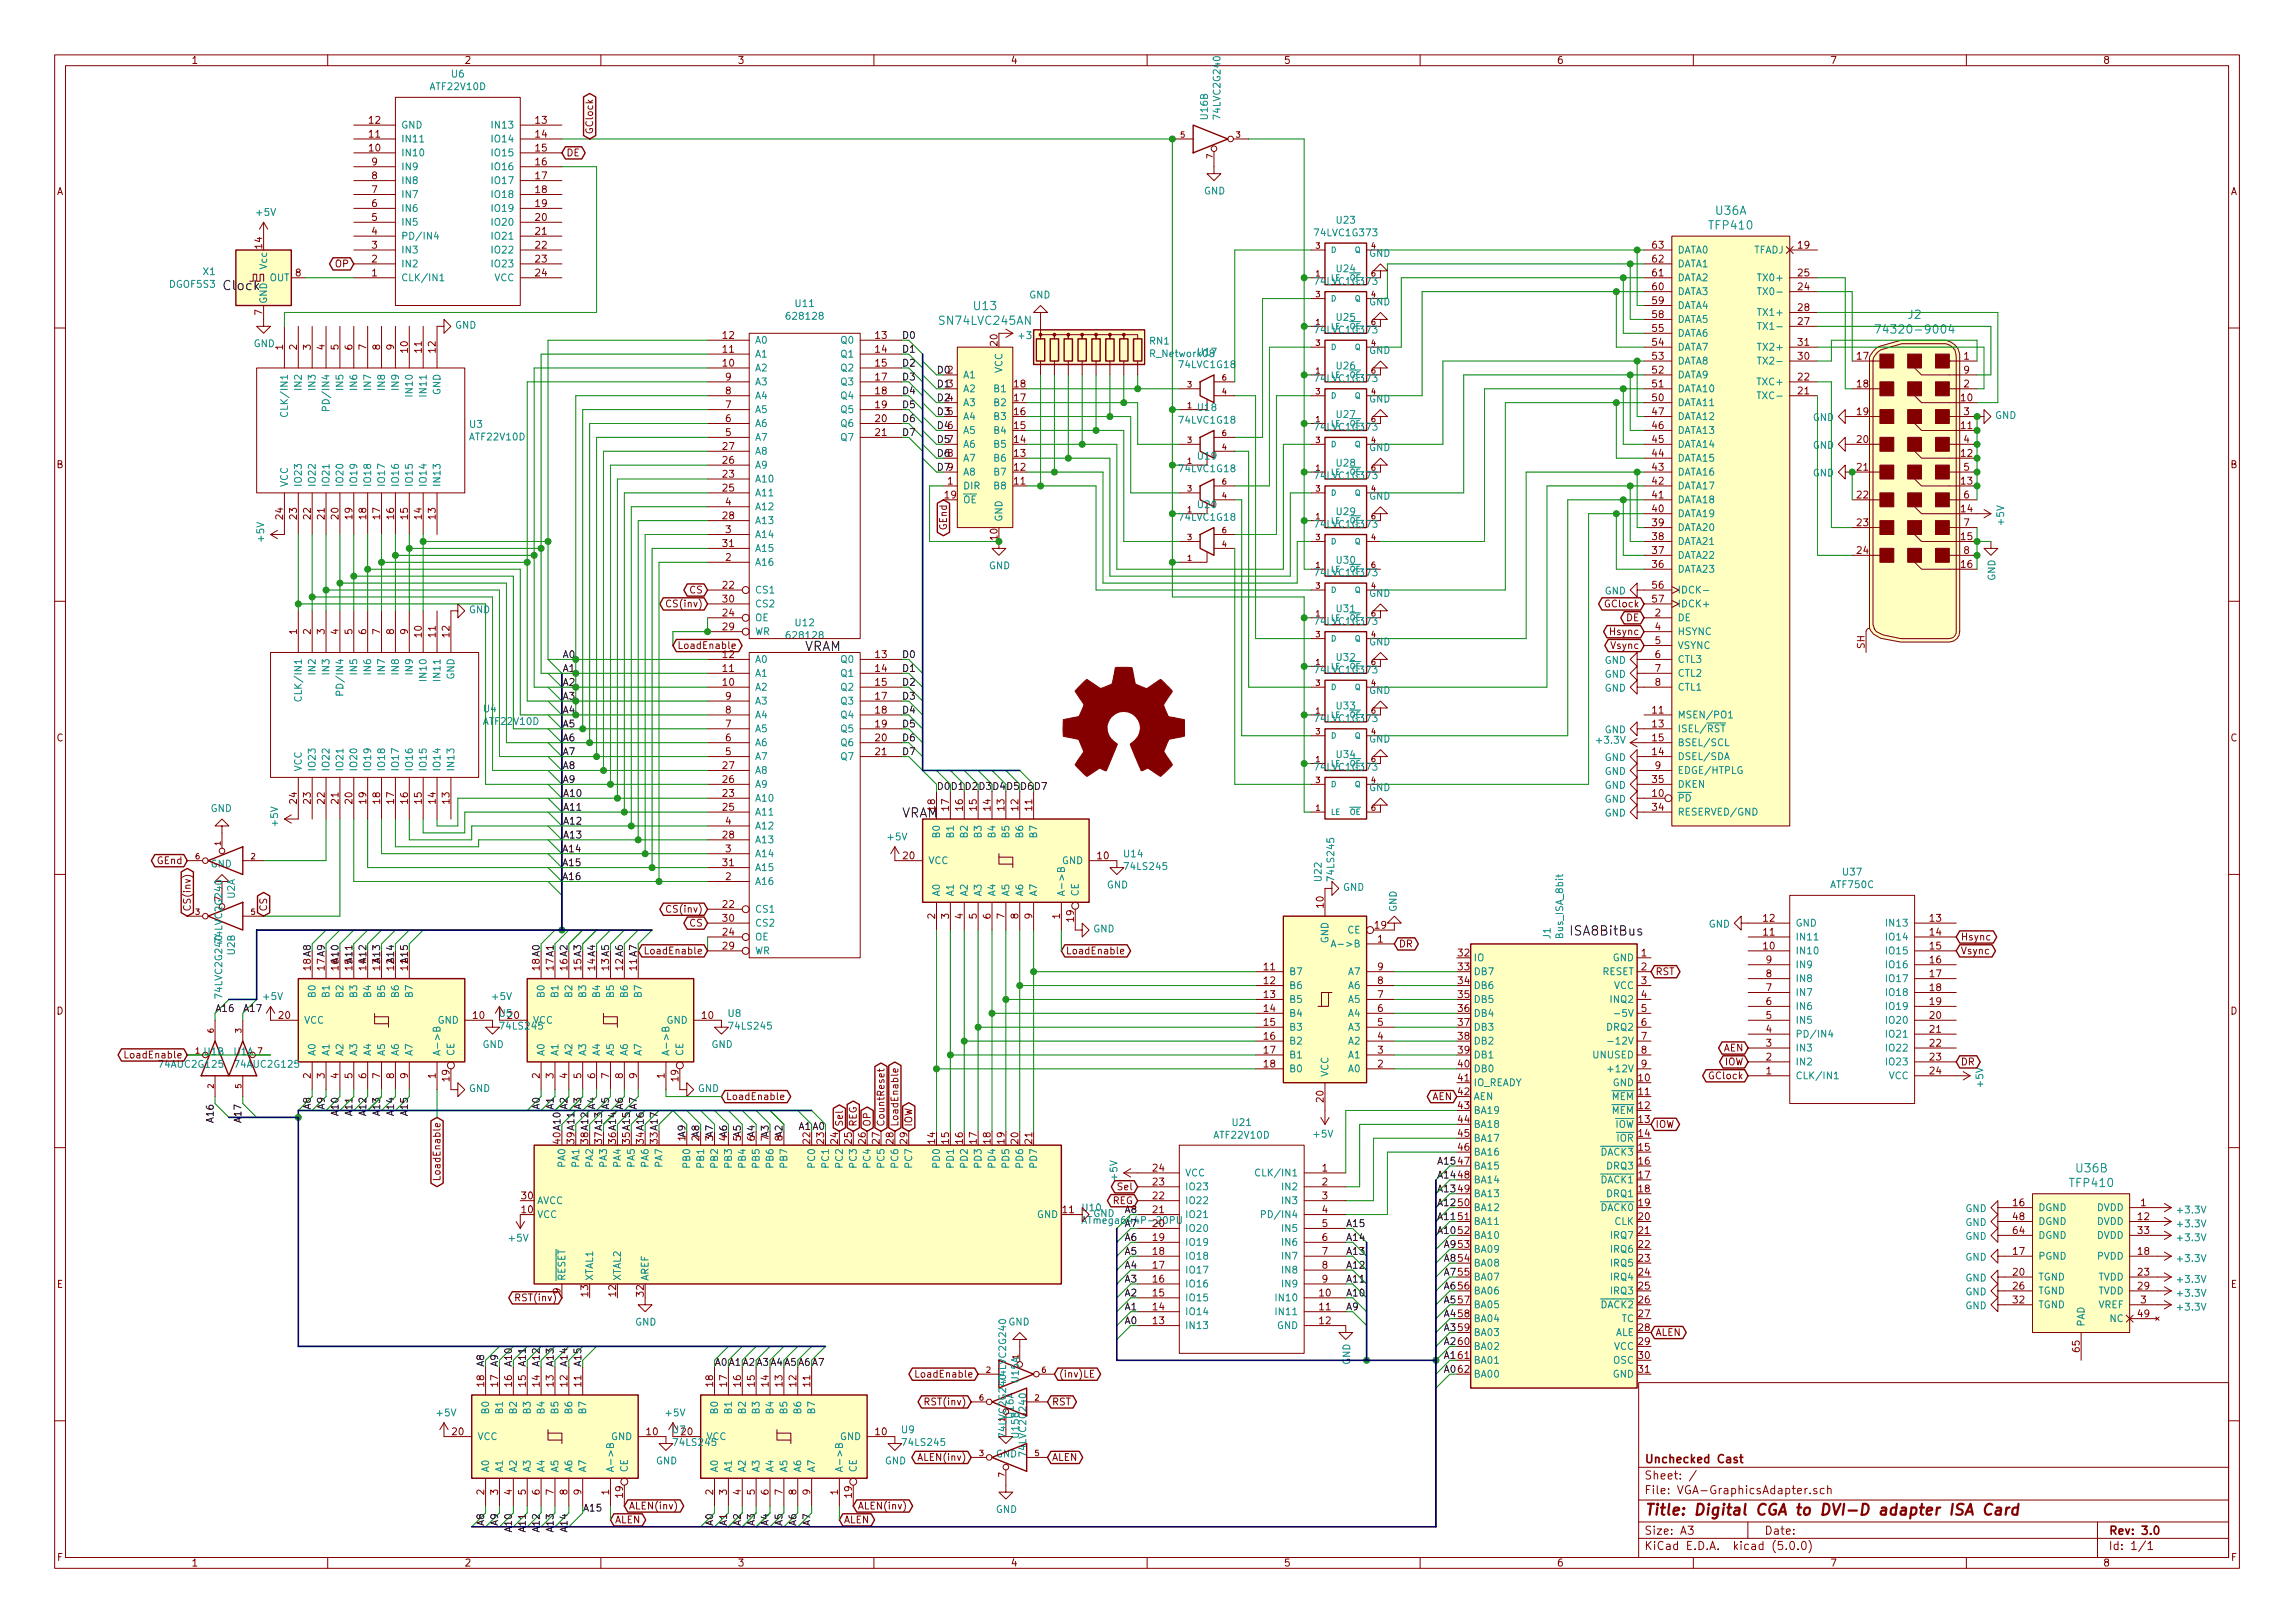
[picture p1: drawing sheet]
<svg xmlns="http://www.w3.org/2000/svg" width="420mm" height="297mm" viewBox="0 0 420 297" stroke-linecap="round" stroke-linejoin="round" font-family="sans-serif">
<defs><g id="words">
<text font-size="2.8" fill="#840000" x="301" y="277.3">Title: Digital CGA to DVI-D adapter ISA Card</text>
<g font-size="2.4">
<text x="40.6" y="53.1">Clock</text>
<text x="147.3" y="119.2">VRAM</text>
<text x="165.1" y="149.6">VRAM</text>
<text x="288.1" y="171.2">ISA8BitBus</text>
</g>
<g font-size="2.1" fill="#008484">
<text x="313.1" y="42">TFP410</text>
<text x="314.1" y="39.3">U36A</text>
<text x="172.3" y="59.4">SN74LVC245AN</text>
<text x="178.4" y="56.8">U13</text>
<text x="349.4" y="58.4">J2</text>
<text x="344.9" y="61">74320-9004</text>
<text x="380.2" y="214.6">U36B</text>
<text x="379.1" y="217.3">TFP410</text>
</g>
<g font-size="2.1" fill="#840000">
<text x="301" y="267.8">Unchecked Cast</text>
<text x="301" y="273.5">File: VGA-GraphicsAdapter.sch</text>
<text x="301" y="270.8">Sheet: /</text>
<text x="301" y="280.9">Size: A3</text>
<text x="323" y="280.9">Date:</text>
<text x="386" y="280.9">Rev: 3.0</text>
<text x="301" y="283.7">KiCad E.D.A. kicad (5.0.0)</text>
<text x="386" y="283.7">Id: 1/1</text>
</g>
<g font-size="1.8" fill="#840000">
<text x="35" y="11.7">1</text>
<text x="85" y="11.7">2</text>
<text x="135" y="11.7">3</text>
<text x="185" y="11.7">4</text>
<text x="235" y="11.7">5</text>
<text x="285" y="11.7">6</text>
<text x="335" y="11.7">7</text>
<text x="385" y="11.7">8</text>
<text x="67.6" y="22.6">12</text>
<text x="98.1" y="22.6">13</text>
<text x="67.6" y="27.7">10</text>
<text x="67.6" y="25.2">11</text>
<text x="98.1" y="25.2">14</text>
<text x="98.1" y="27.7">15</text>
<text x="103.7" y="28.6">DE</text>
<text x="108.6" y="24.6" transform="rotate(-90 108.6 24.6)">GClock</text>
<text x="10.4" y="35.7">A</text>
<text x="68.1" y="35.3">7</text>
<text x="68.1" y="32.8">8</text>
<text x="68.1" y="30.3">9</text>
<text x="98.1" y="30.3">16</text>
<text x="98.1" y="32.8">17</text>
<text x="98.1" y="35.3">18</text>
<text x="408.4" y="35.7">A</text>
<text x="68.1" y="40.4">5</text>
<text x="68.1" y="37.9">6</text>
<text x="98.1" y="37.9">19</text>
<text x="98.1" y="40.4">20</text>
<text x="48" y="45.5" transform="rotate(-90 48 45.5)">14</text>
<text x="68.1" y="45.5">3</text>
<text x="68.1" y="43">4</text>
<text x="98.1" y="43">21</text>
<text x="98.1" y="45.5">22</text>
<text x="302.6" y="45.5">63</text>
<text x="329.2" y="45.5">19</text>
<text x="54.1" y="50.6">8</text>
<text x="61.4" y="48.9">OP</text>
<text x="68.1" y="50.6">1</text>
<text x="68.1" y="48">2</text>
<text x="98.1" y="48">23</text>
<text x="98.1" y="50.6">24</text>
<text x="302.6" y="53.1">60</text>
<text x="302.6" y="50.6">61</text>
<text x="302.6" y="48">62</text>
<text x="329.2" y="53.1">24</text>
<text x="329.2" y="50.6">25</text>
<text x="48" y="57.7" transform="rotate(-90 48 57.7)">7</text>
<text x="302.6" y="58.2">58</text>
<text x="302.6" y="55.7">59</text>
<text x="329.2" y="59.5">27</text>
<text x="329.2" y="56.9">28</text>
<text x="51.8" y="64" transform="rotate(-90 51.8 64)">1</text>
<text x="54.4" y="64" transform="rotate(-90 54.4 64)">2</text>
<text x="56.9" y="64" transform="rotate(-90 56.9 64)">3</text>
<text x="59.4" y="64" transform="rotate(-90 59.4 64)">4</text>
<text x="62" y="64" transform="rotate(-90 62 64)">5</text>
<text x="64.5" y="64" transform="rotate(-90 64.5 64)">6</text>
<text x="67.1" y="64" transform="rotate(-90 67.1 64)">7</text>
<text x="69.6" y="64" transform="rotate(-90 69.6 64)">8</text>
<text x="72.1" y="64" transform="rotate(-90 72.1 64)">9</text>
<text x="74.7" y="64.5" transform="rotate(-90 74.7 64.5)">10</text>
<text x="77.2" y="64.5" transform="rotate(-90 77.2 64.5)">11</text>
<text x="79.8" y="64.5" transform="rotate(-90 79.8 64.5)">12</text>
<text x="132.4" y="64.6">11</text>
<text x="132.4" y="62">12</text>
<text x="160.3" y="62">13</text>
<text x="160.3" y="64.6">14</text>
<text x="182.6" y="63.2" transform="rotate(-90 182.6 63.2)">20</text>
<text x="186.7" y="62.1">+3.3V</text>
<text x="302.6" y="65.8">53</text>
<text x="302.6" y="63.3">54</text>
<text x="302.6" y="60.7">55</text>
<text x="329.2" y="65.8">30</text>
<text x="329.2" y="63.3">31</text>
<text x="340" y="65.8">17</text>
<text x="359.6" y="65.8">1</text>
<text x="132.4" y="67.1">10</text>
<text x="132.9" y="69.6">9</text>
<text x="160.3" y="67.1">15</text>
<text x="160.3" y="69.6">17</text>
<text x="185.7" y="70.9">18</text>
<text x="302.6" y="70.9">51</text>
<text x="302.6" y="68.4">52</text>
<text x="329.2" y="69.6">22</text>
<text x="340" y="70.9">18</text>
<text x="359.6" y="70.9">2</text>
<text x="359.6" y="68.4">9</text>
<text x="132.9" y="77.3">6</text>
<text x="132.9" y="74.7">7</text>
<text x="132.9" y="72.2">8</text>
<text x="160.3" y="77.3">20</text>
<text x="160.3" y="72.2">18</text>
<text x="160.3" y="74.7">19</text>
<text x="185.7" y="76">16</text>
<text x="185.7" y="73.4">17</text>
<text x="302.6" y="73.4">50</text>
<text x="302.6" y="76">47</text>
<text x="329.2" y="72.2">21</text>
<text x="340" y="76">19</text>
<text x="359.1" y="73.4">10</text>
<text x="359.6" y="76">3</text>
<text x="132.4" y="82.3">27</text>
<text x="132.9" y="79.8">5</text>
<text x="160.3" y="79.8">21</text>
<text x="185.7" y="83.6">13</text>
<text x="185.7" y="81.1">14</text>
<text x="185.7" y="78.5">15</text>
<text x="302.6" y="83.6">44</text>
<text x="302.6" y="81.1">45</text>
<text x="302.6" y="78.5">46</text>
<text x="340" y="81.1">20</text>
<text x="359.1" y="78.5">11</text>
<text x="359.1" y="83.6">12</text>
<text x="359.6" y="81.1">4</text>
<text x="10.4" y="85.7">B</text>
<text x="132.4" y="87.4">23</text>
<text x="132.4" y="90">25</text>
<text x="132.4" y="84.9">26</text>
<text x="173.5" y="88.7">1</text>
<text x="185.7" y="88.7">11</text>
<text x="185.7" y="86.1">12</text>
<text x="302.6" y="88.7">42</text>
<text x="302.6" y="86.1">43</text>
<text x="340" y="86.1">21</text>
<text x="359.1" y="88.7">13</text>
<text x="359.6" y="86.1">5</text>
<text x="408.4" y="85.7">B</text>
<text x="51.8" y="95" transform="rotate(-90 51.8 95)">24</text>
<text x="54.4" y="95" transform="rotate(-90 54.4 95)">23</text>
<text x="56.9" y="95" transform="rotate(-90 56.9 95)">22</text>
<text x="59.4" y="95" transform="rotate(-90 59.4 95)">21</text>
<text x="62" y="95" transform="rotate(-90 62 95)">20</text>
<text x="64.5" y="95" transform="rotate(-90 64.5 95)">19</text>
<text x="67.1" y="95" transform="rotate(-90 67.1 95)">18</text>
<text x="69.6" y="95" transform="rotate(-90 69.6 95)">17</text>
<text x="72.1" y="95" transform="rotate(-90 72.1 95)">16</text>
<text x="74.7" y="95" transform="rotate(-90 74.7 95)">15</text>
<text x="77.2" y="95" transform="rotate(-90 77.2 95)">14</text>
<text x="79.8" y="95" transform="rotate(-90 79.8 95)">13</text>
<text x="132.4" y="95">28</text>
<text x="132.9" y="92.5">4</text>
<text x="173" y="91.2">19</text>
<text x="302.6" y="93.8">40</text>
<text x="302.6" y="91.2">41</text>
<text x="340" y="91.2">22</text>
<text x="359.1" y="93.8">14</text>
<text x="359.6" y="91.2">6</text>
<text x="132.4" y="100.1">31</text>
<text x="132.9" y="97.6">3</text>
<text x="173.4" y="97" transform="rotate(-90 173.4 97)">GEnd</text>
<text x="182.6" y="98.8" transform="rotate(-90 182.6 98.8)">10</text>
<text x="302.6" y="101.4">37</text>
<text x="302.6" y="98.8">38</text>
<text x="302.6" y="96.3">39</text>
<text x="340" y="96.3">23</text>
<text x="340" y="101.4">24</text>
<text x="359.1" y="98.8">15</text>
<text x="359.6" y="96.3">7</text>
<text x="359.6" y="101.4">8</text>
<text x="132.4" y="107.7">22</text>
<text x="132.9" y="102.7">2</text>
<text x="302.6" y="103.9">36</text>
<text x="302.6" y="107.7">56</text>
<text x="359.1" y="103.9">16</text>
<text x="122.6" y="111.2">CS(inv)</text>
<text x="126.3" y="108.6">CS</text>
<text x="132.4" y="110.3">30</text>
<text x="132.4" y="112.8">24</text>
<text x="294" y="111.2">GClock</text>
<text x="297.7" y="113.7">DE</text>
<text x="302.6" y="110.3">57</text>
<text x="303" y="112.8">2</text>
<text x="54.4" y="116.1" transform="rotate(-90 54.4 116.1)">1</text>
<text x="56.9" y="116.1" transform="rotate(-90 56.9 116.1)">2</text>
<text x="59.4" y="116.1" transform="rotate(-90 59.4 116.1)">3</text>
<text x="62" y="116.1" transform="rotate(-90 62 116.1)">4</text>
<text x="64.5" y="116.1" transform="rotate(-90 64.5 116.1)">5</text>
<text x="67.1" y="116.1" transform="rotate(-90 67.1 116.1)">6</text>
<text x="69.6" y="116.1" transform="rotate(-90 69.6 116.1)">7</text>
<text x="72.1" y="116.1" transform="rotate(-90 72.1 116.1)">8</text>
<text x="74.7" y="116.1" transform="rotate(-90 74.7 116.1)">9</text>
<text x="77.2" y="116.6" transform="rotate(-90 77.2 116.6)">10</text>
<text x="79.8" y="116.6" transform="rotate(-90 79.8 116.6)">11</text>
<text x="82.3" y="116.6" transform="rotate(-90 82.3 116.6)">12</text>
<text x="124" y="118.8">LoadEnable</text>
<text x="132.4" y="115.4">29</text>
<text x="294.9" y="116.2">Hsync</text>
<text x="295" y="118.8">Vsync</text>
<text x="303" y="115.4">4</text>
<text x="303" y="117.9">5</text>
<text x="341.4" y="118.7" transform="rotate(-90 341.4 118.7)">SH</text>
<text x="132.4" y="125.5">10</text>
<text x="132.4" y="123">11</text>
<text x="132.4" y="120.4">12</text>
<text x="160.3" y="120.4">13</text>
<text x="160.3" y="123">14</text>
<text x="160.3" y="125.5">15</text>
<text x="303" y="120.4">6</text>
<text x="303" y="123">7</text>
<text x="303" y="125.5">8</text>
<text x="132.9" y="130.6">8</text>
<text x="132.9" y="128.1">9</text>
<text x="160.3" y="128.1">17</text>
<text x="160.3" y="130.6">18</text>
<text x="302.6" y="130.6">11</text>
<text x="10.4" y="135.7">C</text>
<text x="132.9" y="135.7">6</text>
<text x="132.9" y="133.1">7</text>
<text x="160.3" y="135.7">20</text>
<text x="160.3" y="133.1">19</text>
<text x="302.6" y="133.1">13</text>
<text x="302.6" y="135.7">15</text>
<text x="408.4" y="135.7">C</text>
<text x="132.4" y="143.3">26</text>
<text x="132.4" y="140.8">27</text>
<text x="132.9" y="138.2">5</text>
<text x="160.3" y="138.2">21</text>
<text x="302.6" y="138.2">14</text>
<text x="302.6" y="143.3">35</text>
<text x="303" y="140.8">9</text>
<text x="54.4" y="147.1" transform="rotate(-90 54.4 147.1)">24</text>
<text x="56.9" y="147.1" transform="rotate(-90 56.9 147.1)">23</text>
<text x="59.4" y="147.1" transform="rotate(-90 59.4 147.1)">22</text>
<text x="62" y="147.1" transform="rotate(-90 62 147.1)">21</text>
<text x="64.5" y="147.1" transform="rotate(-90 64.5 147.1)">20</text>
<text x="67.1" y="147.1" transform="rotate(-90 67.1 147.1)">19</text>
<text x="69.6" y="147.1" transform="rotate(-90 69.6 147.1)">18</text>
<text x="72.1" y="147.1" transform="rotate(-90 72.1 147.1)">17</text>
<text x="74.7" y="147.1" transform="rotate(-90 74.7 147.1)">16</text>
<text x="77.2" y="147.1" transform="rotate(-90 77.2 147.1)">15</text>
<text x="79.8" y="147.1" transform="rotate(-90 79.8 147.1)">14</text>
<text x="82.3" y="147.1" transform="rotate(-90 82.3 147.1)">13</text>
<text x="132.4" y="145.8">23</text>
<text x="132.4" y="148.4">25</text>
<text x="171.2" y="148.3" transform="rotate(-90 171.2 148.3)">18</text>
<text x="173.7" y="148.3" transform="rotate(-90 173.7 148.3)">17</text>
<text x="176.3" y="148.3" transform="rotate(-90 176.3 148.3)">16</text>
<text x="178.8" y="148.3" transform="rotate(-90 178.8 148.3)">15</text>
<text x="181.4" y="148.3" transform="rotate(-90 181.4 148.3)">14</text>
<text x="183.9" y="148.3" transform="rotate(-90 183.9 148.3)">13</text>
<text x="186.4" y="148.3" transform="rotate(-90 186.4 148.3)">12</text>
<text x="189" y="148.3" transform="rotate(-90 189 148.3)">11</text>
<text x="302.6" y="145.8">10</text>
<text x="302.6" y="148.4">34</text>
<text x="132.4" y="153.5">28</text>
<text x="132.9" y="156">3</text>
<text x="132.9" y="150.9">4</text>
<text x="28.8" y="158.2">GEnd</text>
<text x="132.4" y="158.5">31</text>
<text x="132.9" y="161.1">2</text>
<text x="165.4" y="157.3">20</text>
<text x="201" y="157.3">10</text>
<text x="34.9" y="166.9" transform="rotate(-90 34.9 166.9)">CS(inv)</text>
<text x="48.9" y="166.9" transform="rotate(-90 48.9 166.9)">CS</text>
<text x="122.6" y="167">CS(inv)</text>
<text x="132.4" y="166.2">22</text>
<text x="242.3" y="166.1" transform="rotate(-90 242.3 166.1)">10</text>
<text x="126.3" y="169.6">CS</text>
<text x="132.4" y="168.7">30</text>
<text x="132.4" y="171.2">24</text>
<text x="132.4" y="173.8">29</text>
<text x="171.2" y="168.2" transform="rotate(-90 171.2 168.2)">2</text>
<text x="173.7" y="168.2" transform="rotate(-90 173.7 168.2)">3</text>
<text x="176.3" y="168.2" transform="rotate(-90 176.3 168.2)">4</text>
<text x="178.8" y="168.2" transform="rotate(-90 178.8 168.2)">5</text>
<text x="181.4" y="168.2" transform="rotate(-90 181.4 168.2)">6</text>
<text x="183.9" y="168.2" transform="rotate(-90 183.9 168.2)">7</text>
<text x="186.4" y="168.2" transform="rotate(-90 186.4 168.2)">8</text>
<text x="189" y="168.2" transform="rotate(-90 189 168.2)">9</text>
<text x="194.1" y="168.2" transform="rotate(-90 194.1 168.2)">1</text>
<text x="196.6" y="168.6" transform="rotate(-90 196.6 168.6)">19</text>
<text x="251.8" y="170">19</text>
<text x="252.2" y="172.5">1</text>
<text x="256.1" y="173.4">DR</text>
<text x="322.9" y="173.8">10</text>
<text x="322.9" y="171.2">11</text>
<text x="322.9" y="168.7">12</text>
<text x="353.4" y="168.7">13</text>
<text x="353.4" y="171.2">14</text>
<text x="353.4" y="173.8">15</text>
<text x="358.9" y="172.1">Hsync</text>
<text x="118.7" y="174.7">LoadEnable</text>
<text x="195.1" y="174.7">LoadEnable</text>
<text x="231.4" y="177.6">11</text>
<text x="252.2" y="177.6">9</text>
<text x="267" y="175">32</text>
<text x="267" y="177.6">33</text>
<text x="300.5" y="175">1</text>
<text x="300.5" y="177.6">2</text>
<text x="303" y="178.5">RST</text>
<text x="323.4" y="178.9">8</text>
<text x="323.4" y="176.3">9</text>
<text x="353.4" y="176.3">16</text>
<text x="353.4" y="178.9">17</text>
<text x="358.9" y="174.7">Vsync</text>
<text x="10.4" y="185.7">D</text>
<text x="231.4" y="180.1">12</text>
<text x="231.4" y="182.7">13</text>
<text x="231.4" y="185.2">14</text>
<text x="252.2" y="185.2">6</text>
<text x="252.2" y="182.7">7</text>
<text x="252.2" y="180.1">8</text>
<text x="267" y="180.1">34</text>
<text x="267" y="182.7">35</text>
<text x="267" y="185.2">36</text>
<text x="300.5" y="180.1">3</text>
<text x="300.5" y="182.7">4</text>
<text x="300.5" y="185.2">5</text>
<text x="323.4" y="183.9">6</text>
<text x="323.4" y="181.4">7</text>
<text x="353.4" y="181.4">18</text>
<text x="353.4" y="183.9">19</text>
<text x="408.4" y="185.7">D</text>
<text x="51.1" y="186.5">20</text>
<text x="86.7" y="186.5">10</text>
<text x="128.6" y="186.5">10</text>
<text x="231.4" y="187.7">15</text>
<text x="231.4" y="190.3">16</text>
<text x="252.2" y="190.3">4</text>
<text x="252.2" y="187.7">5</text>
<text x="267" y="187.7">37</text>
<text x="267" y="190.3">38</text>
<text x="300.5" y="187.7">6</text>
<text x="300.5" y="190.3">7</text>
<text x="323.4" y="191.6">3</text>
<text x="323.4" y="189">4</text>
<text x="323.4" y="186.5">5</text>
<text x="353.4" y="186.5">20</text>
<text x="353.4" y="189">21</text>
<text x="353.4" y="191.6">22</text>
<text x="23.5" y="193.7">LoadEnable</text>
<text x="42.8" y="193.1">U1A</text>
<text x="56.9" y="197.4" transform="rotate(-90 56.9 197.4)">2</text>
<text x="59.4" y="197.4" transform="rotate(-90 59.4 197.4)">3</text>
<text x="62" y="197.4" transform="rotate(-90 62 197.4)">4</text>
<text x="64.5" y="197.4" transform="rotate(-90 64.5 197.4)">5</text>
<text x="67.1" y="197.4" transform="rotate(-90 67.1 197.4)">6</text>
<text x="69.6" y="197.4" transform="rotate(-90 69.6 197.4)">7</text>
<text x="72.1" y="197.4" transform="rotate(-90 72.1 197.4)">8</text>
<text x="74.7" y="197.4" transform="rotate(-90 74.7 197.4)">9</text>
<text x="79.8" y="197.4" transform="rotate(-90 79.8 197.4)">1</text>
<text x="82.3" y="197.9" transform="rotate(-90 82.3 197.9)">19</text>
<text x="98.8" y="197.4" transform="rotate(-90 98.8 197.4)">2</text>
<text x="101.3" y="197.4" transform="rotate(-90 101.3 197.4)">3</text>
<text x="103.9" y="197.4" transform="rotate(-90 103.9 197.4)">4</text>
<text x="106.4" y="197.4" transform="rotate(-90 106.4 197.4)">5</text>
<text x="109" y="197.4" transform="rotate(-90 109 197.4)">6</text>
<text x="111.5" y="197.4" transform="rotate(-90 111.5 197.4)">7</text>
<text x="114" y="197.4" transform="rotate(-90 114 197.4)">8</text>
<text x="116.6" y="197.4" transform="rotate(-90 116.6 197.4)">9</text>
<text x="121.7" y="197.4" transform="rotate(-90 121.7 197.4)">1</text>
<text x="124.2" y="197.9" transform="rotate(-90 124.2 197.9)">19</text>
<text x="231.4" y="192.8">17</text>
<text x="231.4" y="195.4">18</text>
<text x="252.2" y="195.4">2</text>
<text x="252.2" y="192.8">3</text>
<text x="267" y="192.8">39</text>
<text x="267" y="195.4">40</text>
<text x="267" y="197.9">41</text>
<text x="300" y="197.9">10</text>
<text x="300.5" y="192.8">8</text>
<text x="300.5" y="195.4">9</text>
<text x="313.1" y="197.5">GClock</text>
<text x="315.5" y="192.4">AEN</text>
<text x="315.7" y="195">IOW</text>
<text x="323.4" y="196.6">1</text>
<text x="323.4" y="194.1">2</text>
<text x="353.4" y="194.1">23</text>
<text x="353.4" y="196.6">24</text>
<text x="358.9" y="195">DR</text>
<text x="132.9" y="201.3">LoadEnable</text>
<text x="242.3" y="201.7" transform="rotate(-90 242.3 201.7)">20</text>
<text x="262.2" y="201.3">AEN</text>
<text x="267" y="200.4">42</text>
<text x="267" y="203">43</text>
<text x="300" y="200.4">11</text>
<text x="300" y="203">12</text>
<text x="148.3" y="209.3" transform="rotate(-90 148.3 209.3)">22</text>
<text x="150.9" y="209.3" transform="rotate(-90 150.9 209.3)">23</text>
<text x="153.4" y="209.3" transform="rotate(-90 153.4 209.3)">24</text>
<text x="154.3" y="206.3" transform="rotate(-90 154.3 206.3)">Sel</text>
<text x="156" y="209.3" transform="rotate(-90 156 209.3)">25</text>
<text x="156.8" y="206.3" transform="rotate(-90 156.8 206.3)">REG</text>
<text x="158.5" y="209.3" transform="rotate(-90 158.5 209.3)">26</text>
<text x="159.4" y="206.3" transform="rotate(-90 159.4 206.3)">OP</text>
<text x="161" y="209.3" transform="rotate(-90 161 209.3)">27</text>
<text x="161.9" y="206.3" transform="rotate(-90 161.9 206.3)">CountReset</text>
<text x="163.6" y="209.3" transform="rotate(-90 163.6 209.3)">28</text>
<text x="164.5" y="206.3" transform="rotate(-90 164.5 206.3)">LoadEnable</text>
<text x="166.1" y="209.3" transform="rotate(-90 166.1 209.3)">29</text>
<text x="167" y="206.3" transform="rotate(-90 167 206.3)">IOW</text>
<text x="171.2" y="209.3" transform="rotate(-90 171.2 209.3)">14</text>
<text x="173.7" y="209.3" transform="rotate(-90 173.7 209.3)">15</text>
<text x="176.3" y="209.3" transform="rotate(-90 176.3 209.3)">16</text>
<text x="178.8" y="209.3" transform="rotate(-90 178.8 209.3)">17</text>
<text x="181.4" y="209.3" transform="rotate(-90 181.4 209.3)">18</text>
<text x="183.9" y="209.3" transform="rotate(-90 183.9 209.3)">19</text>
<text x="186.4" y="209.3" transform="rotate(-90 186.4 209.3)">20</text>
<text x="189" y="209.3" transform="rotate(-90 189 209.3)">21</text>
<text x="267" y="205.5">44</text>
<text x="267" y="208.1">45</text>
<text x="300" y="205.5">13</text>
<text x="300" y="208.1">14</text>
<text x="303" y="206.4">IOW</text>
<text x="80.6" y="215.3" transform="rotate(-90 80.6 215.3)">LoadEnable</text>
<text x="211.1" y="214.4">24</text>
<text x="242.1" y="214.4">1</text>
<text x="267" y="210.6">46</text>
<text x="267" y="213.1">47</text>
<text x="267" y="215.7">48</text>
<text x="300" y="210.6">15</text>
<text x="300" y="213.1">16</text>
<text x="300" y="215.7">17</text>
<text x="95.6" y="219.5">30</text>
<text x="203.7" y="220.4">REG</text>
<text x="204.8" y="217.8">Sel</text>
<text x="211.1" y="219.5">22</text>
<text x="211.1" y="217">23</text>
<text x="242.1" y="217">2</text>
<text x="242.1" y="219.5">3</text>
<text x="267" y="218.2">49</text>
<text x="267" y="220.8">50</text>
<text x="300" y="218.2">18</text>
<text x="300" y="220.8">19</text>
<text x="368.6" y="220.8">16</text>
<text x="391.9" y="220.8">1</text>
<text x="95.6" y="222">10</text>
<text x="194.6" y="222">11</text>
<text x="211.1" y="227.1">19</text>
<text x="211.1" y="224.6">20</text>
<text x="211.1" y="222">21</text>
<text x="242.1" y="222">4</text>
<text x="242.1" y="224.6">5</text>
<text x="242.1" y="227.1">6</text>
<text x="267" y="223.3">51</text>
<text x="267" y="225.8">52</text>
<text x="300" y="223.3">20</text>
<text x="300" y="225.8">21</text>
<text x="368.6" y="225.8">64</text>
<text x="368.6" y="223.3">48</text>
<text x="391.5" y="223.3">12</text>
<text x="391.5" y="225.8">33</text>
<text x="211.1" y="232.2">17</text>
<text x="211.1" y="229.7">18</text>
<text x="242.1" y="229.7">7</text>
<text x="242.1" y="232.2">8</text>
<text x="267" y="228.4">53</text>
<text x="267" y="230.9">54</text>
<text x="267" y="233.5">55</text>
<text x="300" y="228.4">22</text>
<text x="300" y="230.9">23</text>
<text x="300" y="233.5">24</text>
<text x="368.6" y="233.5">20</text>
<text x="368.6" y="229.7">17</text>
<text x="391.5" y="233.5">23</text>
<text x="391.5" y="229.7">18</text>
<text x="10.4" y="235.7">E</text>
<text x="94.8" y="238.2">RST(inv)</text>
<text x="102.6" y="236.7" transform="rotate(-90 102.6 236.7)">9</text>
<text x="107.7" y="237.2" transform="rotate(-90 107.7 237.2)">13</text>
<text x="112.8" y="237.2" transform="rotate(-90 112.8 237.2)">12</text>
<text x="117.9" y="237.2" transform="rotate(-90 117.9 237.2)">32</text>
<text x="211.1" y="239.8">14</text>
<text x="211.1" y="237.3">15</text>
<text x="211.1" y="234.7">16</text>
<text x="241.6" y="237.3">10</text>
<text x="241.6" y="239.8">11</text>
<text x="242.1" y="234.7">9</text>
<text x="267" y="236">56</text>
<text x="267" y="238.5">57</text>
<text x="300" y="236">25</text>
<text x="300" y="238.5">26</text>
<text x="368.6" y="238.5">32</text>
<text x="368.6" y="236">26</text>
<text x="391.5" y="236">29</text>
<text x="391.9" y="238.5">3</text>
<text x="408.4" y="235.7">E</text>
<text x="211.1" y="242.4">13</text>
<text x="241.6" y="242.4">12</text>
<text x="267" y="241.1">58</text>
<text x="267" y="243.6">59</text>
<text x="300" y="241.1">27</text>
<text x="300" y="243.6">28</text>
<text x="303" y="244.5">ALEN</text>
<text x="391.5" y="241.1">49</text>
<text x="267" y="246.2">60</text>
<text x="267" y="248.7">61</text>
<text x="267" y="251.2">62</text>
<text x="300" y="246.2">29</text>
<text x="300" y="248.7">30</text>
<text x="300" y="251.2">31</text>
<text x="380.7" y="247.4" transform="rotate(-90 380.7 247.4)">65</text>
<text x="88.6" y="253.7" transform="rotate(-90 88.6 253.7)">18</text>
<text x="91.2" y="253.7" transform="rotate(-90 91.2 253.7)">17</text>
<text x="93.7" y="253.7" transform="rotate(-90 93.7 253.7)">16</text>
<text x="96.3" y="253.7" transform="rotate(-90 96.3 253.7)">15</text>
<text x="98.8" y="253.7" transform="rotate(-90 98.8 253.7)">14</text>
<text x="101.3" y="253.7" transform="rotate(-90 101.3 253.7)">13</text>
<text x="103.9" y="253.7" transform="rotate(-90 103.9 253.7)">12</text>
<text x="106.4" y="253.7" transform="rotate(-90 106.4 253.7)">11</text>
<text x="130.6" y="253.7" transform="rotate(-90 130.6 253.7)">18</text>
<text x="133.1" y="253.7" transform="rotate(-90 133.1 253.7)">17</text>
<text x="135.6" y="253.7" transform="rotate(-90 135.6 253.7)">16</text>
<text x="138.2" y="253.7" transform="rotate(-90 138.2 253.7)">15</text>
<text x="140.7" y="253.7" transform="rotate(-90 140.7 253.7)">14</text>
<text x="143.3" y="253.7" transform="rotate(-90 143.3 253.7)">13</text>
<text x="145.8" y="253.7" transform="rotate(-90 145.8 253.7)">12</text>
<text x="148.3" y="253.7" transform="rotate(-90 148.3 253.7)">11</text>
<text x="168.2" y="252.1">LoadEnable</text>
<text x="169.7" y="257.2">RST(inv)</text>
<text x="192.6" y="257.2">RST</text>
<text x="193.8" y="252.1">(inv)LE</text>
<text x="82.9" y="262.7">20</text>
<text x="118.4" y="262.7">10</text>
<text x="160.3" y="262.7">10</text>
<text x="168.5" y="267.4">ALEN(inv)</text>
<text x="192.6" y="267.4">ALEN</text>
<text x="88.6" y="273.6" transform="rotate(-90 88.6 273.6)">2</text>
<text x="91.2" y="273.6" transform="rotate(-90 91.2 273.6)">3</text>
<text x="93.7" y="273.6" transform="rotate(-90 93.7 273.6)">4</text>
<text x="96.3" y="273.6" transform="rotate(-90 96.3 273.6)">5</text>
<text x="98.8" y="273.6" transform="rotate(-90 98.8 273.6)">6</text>
<text x="101.3" y="273.6" transform="rotate(-90 101.3 273.6)">7</text>
<text x="103.9" y="273.6" transform="rotate(-90 103.9 273.6)">8</text>
<text x="106.4" y="273.6" transform="rotate(-90 106.4 273.6)">9</text>
<text x="111.5" y="273.6" transform="rotate(-90 111.5 273.6)">1</text>
<text x="114" y="274.1" transform="rotate(-90 114 274.1)">19</text>
<text x="130.6" y="273.6" transform="rotate(-90 130.6 273.6)">2</text>
<text x="133.1" y="273.6" transform="rotate(-90 133.1 273.6)">3</text>
<text x="135.6" y="273.6" transform="rotate(-90 135.6 273.6)">4</text>
<text x="138.2" y="273.6" transform="rotate(-90 138.2 273.6)">5</text>
<text x="140.7" y="273.6" transform="rotate(-90 140.7 273.6)">6</text>
<text x="143.3" y="273.6" transform="rotate(-90 143.3 273.6)">7</text>
<text x="145.8" y="273.6" transform="rotate(-90 145.8 273.6)">8</text>
<text x="148.3" y="273.6" transform="rotate(-90 148.3 273.6)">9</text>
<text x="153.4" y="273.6" transform="rotate(-90 153.4 273.6)">1</text>
<text x="156" y="274.1" transform="rotate(-90 156 274.1)">19</text>
<text x="112.5" y="278.8">ALEN</text>
<text x="115.1" y="276.3">ALEN(inv)</text>
<text x="154.5" y="278.8">ALEN</text>
<text x="157" y="276.3">ALEN(inv)</text>
<text x="10.5" y="285.7">F</text>
<text x="35" y="286.7">1</text>
<text x="85" y="286.7">2</text>
<text x="135" y="286.7">3</text>
<text x="185" y="286.7">4</text>
<text x="235" y="286.7">5</text>
<text x="285" y="286.7">6</text>
<text x="335" y="286.7">7</text>
<text x="385" y="286.7">8</text>
<text x="408.5" y="285.7">F</text>
</g>
<g font-size="1.8" fill="#008484">
<text x="78.9" y="16.5">ATF22V10D</text>
<text x="82.7" y="14.2">U6</text>
<text x="73.4" y="23.5">GND</text>
<text x="90.5" y="23.5">IN13</text>
<text x="221.1" y="21.8" transform="rotate(-90 221.1 21.8)">U16B</text>
<text x="223.4" y="21.5" transform="rotate(-90 223.4 21.5)">74LVC2G240</text>
<text x="73.4" y="28.6">IN10</text>
<text x="73.4" y="26.1">IN11</text>
<text x="90.4" y="26.1">IO14</text>
<text x="90.4" y="28.6">IO15</text>
<text x="73.4" y="33.7">IN8</text>
<text x="73.4" y="31.2">IN9</text>
<text x="90.4" y="31.2">IO16</text>
<text x="90.4" y="33.7">IO17</text>
<text x="220.4" y="35.6">GND</text>
<text x="47" y="39.5">+5V</text>
<text x="73.4" y="41.3">IN5</text>
<text x="73.4" y="38.8">IN6</text>
<text x="73.4" y="36.2">IN7</text>
<text x="90.4" y="36.2">IO18</text>
<text x="90.4" y="38.8">IO19</text>
<text x="90.4" y="41.3">IO20</text>
<text x="244.8" y="40.9">U23</text>
<text x="73.4" y="46.4">IN3</text>
<text x="73.4" y="43.9">PD/IN4</text>
<text x="90.4" y="43.9">IO21</text>
<text x="90.4" y="46.4">IO22</text>
<text x="241" y="43.2">74LVC1G373</text>
<text x="250.6" y="47">GND</text>
<text x="307.1" y="46.4">DATA0</text>
<text x="321" y="46.4">TFADJ</text>
<text x="31.1" y="52.7">DGOF5S3</text>
<text x="37.2" y="50.4">X1</text>
<text x="48.9" y="49.2" transform="rotate(-90 48.9 49.2)">Vcc</text>
<text x="49.4" y="51.5">OUT</text>
<text x="73.4" y="51.5">CLK/IN1</text>
<text x="73.4" y="48.9">IN2</text>
<text x="90.4" y="48.9">IO23</text>
<text x="90.5" y="51.5">VCC</text>
<text x="241" y="52.1">74LVC1G373</text>
<text x="244.8" y="49.8">U24</text>
<text x="307.1" y="51.5">DATA2</text>
<text x="307.1" y="48.9">DATA1</text>
<text x="322.4" y="51.5">TX0+</text>
<text x="48.9" y="55.7" transform="rotate(-90 48.9 55.7)">GND</text>
<text x="144.4" y="58.5">628128</text>
<text x="145.7" y="56.2">U11</text>
<text x="188.4" y="54.6">GND</text>
<text x="244.8" y="58.7">U25</text>
<text x="250.6" y="55.9">GND</text>
<text x="307.1" y="54">DATA3</text>
<text x="307.1" y="59.1">DATA5</text>
<text x="307.1" y="56.6">DATA4</text>
<text x="322.4" y="57.8">TX1+</text>
<text x="322.8" y="54">TX0-</text>
<text x="46.4" y="63.5">GND</text>
<text x="83.3" y="60.2">GND</text>
<text x="138.2" y="65.4">A1</text>
<text x="138.2" y="62.9">A0</text>
<text x="154.1" y="62.9">Q0</text>
<text x="154.1" y="65.4">Q1</text>
<text x="210.5" y="63.1">RN1</text>
<text x="210.8" y="65.4">R_Network08</text>
<text x="219.4" y="65.1">U17</text>
<text x="241" y="61">74LVC1G373</text>
<text x="250.6" y="64.8">GND</text>
<text x="307.1" y="64.2">DATA7</text>
<text x="307.1" y="61.6">DATA6</text>
<text x="322.4" y="64.2">TX2+</text>
<text x="322.8" y="60.4">TX1-</text>
<text x="55.2" y="71.1" transform="rotate(-90 55.2 71.1)">IN2</text>
<text x="57.8" y="71.1" transform="rotate(-90 57.8 71.1)">IN3</text>
<text x="62.9" y="71.1" transform="rotate(-90 62.9 71.1)">IN5</text>
<text x="65.4" y="71.1" transform="rotate(-90 65.4 71.1)">IN6</text>
<text x="67.9" y="71.1" transform="rotate(-90 67.9 71.1)">IN7</text>
<text x="70.5" y="71.1" transform="rotate(-90 70.5 71.1)">IN8</text>
<text x="73" y="71.1" transform="rotate(-90 73 71.1)">IN9</text>
<text x="138.2" y="70.5">A3</text>
<text x="138.2" y="68">A2</text>
<text x="154.1" y="68">Q2</text>
<text x="154.1" y="70.5">Q3</text>
<text x="176.3" y="69.3">A1</text>
<text x="176.3" y="71.8">A2</text>
<text x="182.1" y="71.8">B1</text>
<text x="183.5" y="68.3" transform="rotate(-90 183.5 68.3)">VCC</text>
<text x="216.1" y="67.4">74LVC1G18</text>
<text x="241" y="69.9">74LVC1G373</text>
<text x="244.8" y="67.6">U26</text>
<text x="307.1" y="71.8">DATA10</text>
<text x="307.1" y="69.3">DATA9</text>
<text x="307.1" y="66.7">DATA8</text>
<text x="322.1" y="70.5">TXC+</text>
<text x="322.8" y="66.7">TX2-</text>
<text x="52.7" y="75.2" transform="rotate(-90 52.7 75.2)">CLK/IN1</text>
<text x="60.3" y="74.1" transform="rotate(-90 60.3 74.1)">PD/IN4</text>
<text x="75.6" y="72.1" transform="rotate(-90 75.6 72.1)">IN10</text>
<text x="78.1" y="72.1" transform="rotate(-90 78.1 72.1)">IN11</text>
<text x="80.6" y="72.3" transform="rotate(-90 80.6 72.3)">GND</text>
<text x="138.2" y="75.6">A5</text>
<text x="138.2" y="73.1">A4</text>
<text x="154.1" y="73.1">Q4</text>
<text x="154.1" y="75.6">Q5</text>
<text x="176.3" y="74.3">A3</text>
<text x="176.3" y="76.9">A4</text>
<text x="182.1" y="76.9">B3</text>
<text x="182.1" y="74.3">B2</text>
<text x="216.1" y="77.5">74LVC1G18</text>
<text x="219.4" y="75.2">U18</text>
<text x="244.8" y="76.5">U27</text>
<text x="250.6" y="73.7">GND</text>
<text x="307.1" y="74.3">DATA11</text>
<text x="307.1" y="76.9">DATA12</text>
<text x="322.5" y="73.1">TXC-</text>
<text x="331.9" y="77">GND</text>
<text x="365.3" y="76.7">GND</text>
<text x="86" y="78.3">U3</text>
<text x="86.1" y="80.6">ATF22V10D</text>
<text x="138.2" y="80.7">A7</text>
<text x="138.2" y="78.1">A6</text>
<text x="138.2" y="83.2">A8</text>
<text x="154.1" y="78.1">Q6</text>
<text x="154.1" y="80.7">Q7</text>
<text x="176.3" y="79.4">A5</text>
<text x="176.3" y="82">A6</text>
<text x="182.1" y="82">B5</text>
<text x="182.1" y="79.4">B4</text>
<text x="241" y="78.8">74LVC1G373</text>
<text x="250.6" y="82.6">GND</text>
<text x="307.1" y="82">DATA14</text>
<text x="307.1" y="79.4">DATA13</text>
<text x="331.9" y="82.1">GND</text>
<text x="52.7" y="89.2" transform="rotate(-90 52.7 89.2)">VCC</text>
<text x="55.2" y="89.2" transform="rotate(-90 55.2 89.2)">IO23</text>
<text x="57.8" y="89.2" transform="rotate(-90 57.8 89.2)">IO22</text>
<text x="60.3" y="89.2" transform="rotate(-90 60.3 89.2)">IO21</text>
<text x="62.9" y="89.2" transform="rotate(-90 62.9 89.2)">IO20</text>
<text x="65.4" y="89.2" transform="rotate(-90 65.4 89.2)">IO19</text>
<text x="67.9" y="89.2" transform="rotate(-90 67.9 89.2)">IO18</text>
<text x="70.5" y="89.2" transform="rotate(-90 70.5 89.2)">IO17</text>
<text x="73" y="89.2" transform="rotate(-90 73 89.2)">IO16</text>
<text x="75.6" y="89.2" transform="rotate(-90 75.6 89.2)">IO15</text>
<text x="78.1" y="89.2" transform="rotate(-90 78.1 89.2)">IO14</text>
<text x="80.6" y="89.2" transform="rotate(-90 80.6 89.2)">IN13</text>
<text x="138.2" y="88.3">A10</text>
<text x="138.2" y="85.8">A9</text>
<text x="176.3" y="89.6">DIR</text>
<text x="176.3" y="84.5">A7</text>
<text x="176.3" y="87">A8</text>
<text x="182.1" y="89.6">B8</text>
<text x="182.1" y="87">B7</text>
<text x="182.1" y="84.5">B6</text>
<text x="216.1" y="86.4">74LVC1G18</text>
<text x="219.4" y="84.1">U19</text>
<text x="241" y="87.7">74LVC1G373</text>
<text x="244.8" y="85.4">U28</text>
<text x="307.1" y="89.6">DATA17</text>
<text x="307.1" y="87">DATA16</text>
<text x="307.1" y="84.5">DATA15</text>
<text x="331.9" y="87.2">GND</text>
<text x="138.2" y="93.4">A12</text>
<text x="138.2" y="90.8">A11</text>
<text x="138.2" y="95.9">A13</text>
<text x="176.3" y="92.1">OE</text>
<text x="183.5" y="95.5" transform="rotate(-90 183.5 95.5)">GND</text>
<text x="216.1" y="95.3">74LVC1G18</text>
<text x="219.4" y="93">U20</text>
<text x="244.8" y="94.3">U29</text>
<text x="250.6" y="91.5">GND</text>
<text x="307.1" y="94.7">DATA19</text>
<text x="307.1" y="92.1">DATA18</text>
<text x="366.9" y="96" transform="rotate(-90 366.9 96)">+5V</text>
<text x="48.4" y="99" transform="rotate(-90 48.4 99)">+5V</text>
<text x="138.2" y="98.5">A14</text>
<text x="138.2" y="101">A15</text>
<text x="241" y="96.6">74LVC1G373</text>
<text x="307.1" y="99.7">DATA21</text>
<text x="307.1" y="97.2">DATA20</text>
<text x="138.2" y="103.5">A16</text>
<text x="181.1" y="104.2">GND</text>
<text x="241" y="105.5">74LVC1G373</text>
<text x="244.8" y="103.2">U30</text>
<text x="307.1" y="104.8">DATA23</text>
<text x="307.1" y="102.3">DATA22</text>
<text x="365.3" y="106.3" transform="rotate(-90 365.3 106.3)">GND</text>
<text x="85.9" y="112.2">GND</text>
<text x="138.2" y="111.2">CS2</text>
<text x="138.2" y="108.6">CS1</text>
<text x="138.2" y="113.7">OE</text>
<text x="244.8" y="112.1">U31</text>
<text x="250.6" y="109.2">GND</text>
<text x="293.8" y="108.8">GND</text>
<text x="307.1" y="113.7">DE</text>
<text x="307.1" y="108.6">IDCK-</text>
<text x="307.1" y="111.2">IDCK+</text>
<text x="138.2" y="116.2">WR</text>
<text x="144.4" y="116.9">628128</text>
<text x="145.7" y="114.6">U12</text>
<text x="241" y="114.4">74LVC1G373</text>
<text x="250.6" y="118.1">GND</text>
<text x="307.1" y="116.2">HSYNC</text>
<text x="307.1" y="118.8">VSYNC</text>
<text x="57.8" y="123.2" transform="rotate(-90 57.8 123.2)">IN2</text>
<text x="60.3" y="123.2" transform="rotate(-90 60.3 123.2)">IN3</text>
<text x="65.4" y="123.2" transform="rotate(-90 65.4 123.2)">IN5</text>
<text x="67.9" y="123.2" transform="rotate(-90 67.9 123.2)">IN6</text>
<text x="70.5" y="123.2" transform="rotate(-90 70.5 123.2)">IN7</text>
<text x="73" y="123.2" transform="rotate(-90 73 123.2)">IN8</text>
<text x="75.6" y="123.2" transform="rotate(-90 75.6 123.2)">IN9</text>
<text x="78.1" y="124.2" transform="rotate(-90 78.1 124.2)">IN10</text>
<text x="80.6" y="124.2" transform="rotate(-90 80.6 124.2)">IN11</text>
<text x="83.2" y="124.4" transform="rotate(-90 83.2 124.4)">GND</text>
<text x="138.2" y="123.9">A1</text>
<text x="138.2" y="121.3">A0</text>
<text x="154.1" y="121.3">Q0</text>
<text x="154.1" y="123.9">Q1</text>
<text x="241" y="123.3">74LVC1G373</text>
<text x="244.8" y="120.9">U32</text>
<text x="293.8" y="121.5">GND</text>
<text x="293.8" y="124">GND</text>
<text x="307.1" y="121.3">CTL3</text>
<text x="307.1" y="123.9">CTL2</text>
<text x="55.2" y="127.3" transform="rotate(-90 55.2 127.3)">CLK/IN1</text>
<text x="62.9" y="126.1" transform="rotate(-90 62.9 126.1)">PD/IN4</text>
<text x="88.6" y="130.4">U4</text>
<text x="138.2" y="131.5">A4</text>
<text x="138.2" y="128.9">A3</text>
<text x="138.2" y="126.4">A2</text>
<text x="154.1" y="126.4">Q2</text>
<text x="154.1" y="128.9">Q3</text>
<text x="154.1" y="131.5">Q4</text>
<text x="244.8" y="129.8">U33</text>
<text x="250.6" y="127">GND</text>
<text x="293.8" y="126.6">GND</text>
<text x="307.1" y="126.4">CTL1</text>
<text x="307.1" y="131.5">MSEN/PO1</text>
<text x="88.7" y="132.7">ATF22V10D</text>
<text x="138.2" y="136.6">A6</text>
<text x="138.2" y="134">A5</text>
<text x="154.1" y="136.6">Q6</text>
<text x="154.1" y="134">Q5</text>
<text x="241" y="132.1">74LVC1G373</text>
<text x="250.6" y="135.9">GND</text>
<text x="292.5" y="136.1">+3.3V</text>
<text x="293.8" y="134.2">GND</text>
<text x="307.1" y="134">ISEL/RST</text>
<text x="307.1" y="136.6">BSEL/SCL</text>
<text x="55.2" y="141.3" transform="rotate(-90 55.2 141.3)">VCC</text>
<text x="57.8" y="141.3" transform="rotate(-90 57.8 141.3)">IO23</text>
<text x="60.3" y="141.3" transform="rotate(-90 60.3 141.3)">IO22</text>
<text x="62.9" y="141.3" transform="rotate(-90 62.9 141.3)">IO21</text>
<text x="65.4" y="141.3" transform="rotate(-90 65.4 141.3)">IO20</text>
<text x="67.9" y="141.3" transform="rotate(-90 67.9 141.3)">IO19</text>
<text x="70.5" y="141.3" transform="rotate(-90 70.5 141.3)">IO18</text>
<text x="73" y="141.3" transform="rotate(-90 73 141.3)">IO17</text>
<text x="75.6" y="141.3" transform="rotate(-90 75.6 141.3)">IO16</text>
<text x="78.1" y="141.3" transform="rotate(-90 78.1 141.3)">IO15</text>
<text x="80.6" y="141.3" transform="rotate(-90 80.6 141.3)">IO14</text>
<text x="83.2" y="141.3" transform="rotate(-90 83.2 141.3)">IN13</text>
<text x="138.2" y="139.1">A7</text>
<text x="138.2" y="141.6">A8</text>
<text x="154.1" y="139.1">Q7</text>
<text x="241" y="141">74LVC1G373</text>
<text x="244.8" y="138.7">U34</text>
<text x="293.8" y="141.8">GND</text>
<text x="293.8" y="139.3">GND</text>
<text x="307.1" y="141.6">EDGE/HTPLG</text>
<text x="307.1" y="139.1">DSEL/SDA</text>
<text x="38.6" y="148.6">GND</text>
<text x="138.2" y="146.7">A10</text>
<text x="138.2" y="149.3">A11</text>
<text x="138.2" y="144.2">A9</text>
<text x="250.6" y="144.8">GND</text>
<text x="293.8" y="149.4">GND</text>
<text x="293.8" y="144.4">GND</text>
<text x="293.8" y="146.9">GND</text>
<text x="307.1" y="146.7">PD</text>
<text x="307.1" y="149.3">RESERVED/GND</text>
<text x="307.1" y="144.2">DKEN</text>
<text x="50.9" y="151.1" transform="rotate(-90 50.9 151.1)">+5V</text>
<text x="138.2" y="151.8">A12</text>
<text x="138.2" y="154.3">A13</text>
<text x="162.6" y="153.8">+5V</text>
<text x="172.1" y="153.2" transform="rotate(-90 172.1 153.2)">B0</text>
<text x="174.6" y="153.2" transform="rotate(-90 174.6 153.2)">B1</text>
<text x="177.2" y="153.2" transform="rotate(-90 177.2 153.2)">B2</text>
<text x="179.7" y="153.2" transform="rotate(-90 179.7 153.2)">B3</text>
<text x="182.2" y="153.2" transform="rotate(-90 182.2 153.2)">B4</text>
<text x="184.8" y="153.2" transform="rotate(-90 184.8 153.2)">B5</text>
<text x="187.3" y="153.2" transform="rotate(-90 187.3 153.2)">B6</text>
<text x="189.9" y="153.2" transform="rotate(-90 189.9 153.2)">B7</text>
<text x="38.6" y="158.8">GND</text>
<text x="138.2" y="162">A16</text>
<text x="138.2" y="156.9">A14</text>
<text x="138.2" y="159.4">A15</text>
<text x="169.9" y="158.2">VCC</text>
<text x="194.4" y="158.2">GND</text>
<text x="205.8" y="156.9">U14</text>
<text x="206.1" y="159.2">74LS245</text>
<text x="242" y="161.2" transform="rotate(-90 242 161.2)">U22</text>
<text x="244.3" y="160.9" transform="rotate(-90 244.3 160.9)">74LS245</text>
<text x="337.5" y="160.2">U37</text>
<text x="43" y="164.5" transform="rotate(-90 43 164.5)">U2A</text>
<text x="138.2" y="167">CS1</text>
<text x="172.1" y="164.1" transform="rotate(-90 172.1 164.1)">A0</text>
<text x="174.6" y="164.1" transform="rotate(-90 174.6 164.1)">A1</text>
<text x="177.2" y="164.1" transform="rotate(-90 177.2 164.1)">A2</text>
<text x="179.7" y="164.1" transform="rotate(-90 179.7 164.1)">A3</text>
<text x="182.2" y="164.1" transform="rotate(-90 182.2 164.1)">A4</text>
<text x="184.8" y="164.1" transform="rotate(-90 184.8 164.1)">A5</text>
<text x="187.3" y="164.1" transform="rotate(-90 187.3 164.1)">A6</text>
<text x="189.9" y="164.1" transform="rotate(-90 189.9 164.1)">A7</text>
<text x="194.9" y="164.1" transform="rotate(-90 194.9 164.1)">A-&gt;B</text>
<text x="197.5" y="164.1" transform="rotate(-90 197.5 164.1)">CE</text>
<text x="202.6" y="162.6">GND</text>
<text x="245.9" y="163">GND</text>
<text x="255.7" y="166.9" transform="rotate(-90 255.7 166.9)">GND</text>
<text x="335.3" y="162.5">ATF750C</text>
<text x="138.2" y="169.6">CS2</text>
<text x="138.2" y="172.1">OE</text>
<text x="200.2" y="170.6">GND</text>
<text x="243.2" y="172.6" transform="rotate(-90 243.2 172.6)">GND</text>
<text x="245" y="173.4">A-&gt;B</text>
<text x="246.7" y="170.9">CE</text>
<text x="283.9" y="171.8" transform="rotate(-90 283.9 171.8)">J1</text>
<text x="286.2" y="171.6" transform="rotate(-90 286.2 171.6)">Bus_ISA_8bit</text>
<text x="312.8" y="169.8">GND</text>
<text x="328.7" y="172.1">IN11</text>
<text x="328.7" y="169.6">GND</text>
<text x="345.7" y="172.1">IO14</text>
<text x="345.8" y="169.6">IN13</text>
<text x="43" y="174.7" transform="rotate(-90 43 174.7)">U2B</text>
<text x="138.2" y="174.7">WR</text>
<text x="236" y="178.5">B7</text>
<text x="246.9" y="178.5">A7</text>
<text x="269.7" y="175.9">IO</text>
<text x="269.7" y="178.5">DB7</text>
<text x="293.3" y="178.5">RESET</text>
<text x="295.3" y="175.9">GND</text>
<text x="328.7" y="174.7">IN10</text>
<text x="328.7" y="179.7">IN8</text>
<text x="328.7" y="177.2">IN9</text>
<text x="345.7" y="174.7">IO15</text>
<text x="345.7" y="177.2">IO16</text>
<text x="345.7" y="179.7">IO17</text>
<text x="40.7" y="182.4" transform="rotate(-90 40.7 182.4)">74LVC2G24074LVC2G240</text>
<text x="48.3" y="183">+5V</text>
<text x="57.8" y="182.4" transform="rotate(-90 57.8 182.4)">B0</text>
<text x="60.3" y="182.4" transform="rotate(-90 60.3 182.4)">B1</text>
<text x="62.9" y="182.4" transform="rotate(-90 62.9 182.4)">B2</text>
<text x="65.4" y="182.4" transform="rotate(-90 65.4 182.4)">B3</text>
<text x="67.9" y="182.4" transform="rotate(-90 67.9 182.4)">B4</text>
<text x="70.5" y="182.4" transform="rotate(-90 70.5 182.4)">B5</text>
<text x="73" y="182.4" transform="rotate(-90 73 182.4)">B6</text>
<text x="75.6" y="182.4" transform="rotate(-90 75.6 182.4)">B7</text>
<text x="90.2" y="183">+5V</text>
<text x="99.7" y="182.4" transform="rotate(-90 99.7 182.4)">B0</text>
<text x="102.2" y="182.4" transform="rotate(-90 102.2 182.4)">B1</text>
<text x="104.8" y="182.4" transform="rotate(-90 104.8 182.4)">B2</text>
<text x="107.3" y="182.4" transform="rotate(-90 107.3 182.4)">B3</text>
<text x="109.9" y="182.4" transform="rotate(-90 109.9 182.4)">B4</text>
<text x="112.4" y="182.4" transform="rotate(-90 112.4 182.4)">B5</text>
<text x="114.9" y="182.4" transform="rotate(-90 114.9 182.4)">B6</text>
<text x="117.5" y="182.4" transform="rotate(-90 117.5 182.4)">B7</text>
<text x="236" y="181">B6</text>
<text x="236" y="183.6">B5</text>
<text x="246.9" y="183.6">A5</text>
<text x="246.9" y="181">A6</text>
<text x="269.7" y="181">DB6</text>
<text x="269.7" y="183.6">DB5</text>
<text x="295.1" y="183.6">INQ2</text>
<text x="295.5" y="181">VCC</text>
<text x="328.7" y="184.8">IN6</text>
<text x="328.7" y="182.3">IN7</text>
<text x="345.7" y="182.3">IO18</text>
<text x="345.7" y="184.8">IO19</text>
<text x="55.6" y="187.4">VCC</text>
<text x="80.1" y="187.4">GND</text>
<text x="88.3" y="191.8">GND</text>
<text x="91.4" y="186.1">U520</text>
<text x="91.8" y="188.4">74LS245</text>
<text x="97.5" y="187.4">VCC</text>
<text x="122" y="187.4">GND</text>
<text x="130.3" y="191.8">GND</text>
<text x="133.3" y="186.1">U8</text>
<text x="133.8" y="188.4">74LS245</text>
<text x="236" y="186.1">B4</text>
<text x="236" y="188.6">B3</text>
<text x="236" y="191.2">B2</text>
<text x="246.9" y="191.2">A2</text>
<text x="246.9" y="188.6">A3</text>
<text x="246.9" y="186.1">A4</text>
<text x="269.7" y="186.1">DB4</text>
<text x="269.7" y="188.6">DB3</text>
<text x="269.7" y="191.2">DB2</text>
<text x="294.3" y="188.6">DRQ2</text>
<text x="295.5" y="191.2">-12V</text>
<text x="296.5" y="186.1">-5V</text>
<text x="328.7" y="189.9">PD/IN4</text>
<text x="328.7" y="187.4">IN5</text>
<text x="345.7" y="187.4">IO20</text>
<text x="345.7" y="189.9">IO21</text>
<text x="29.4" y="195.4">74AUC2G125</text>
<text x="37.4" y="193.1">U1B</text>
<text x="43.3" y="195.4">74AUC2G125</text>
<text x="57.8" y="193.3" transform="rotate(-90 57.8 193.3)">A0</text>
<text x="60.3" y="193.3" transform="rotate(-90 60.3 193.3)">A1</text>
<text x="62.9" y="193.3" transform="rotate(-90 62.9 193.3)">A2</text>
<text x="65.4" y="193.3" transform="rotate(-90 65.4 193.3)">A3</text>
<text x="67.9" y="193.3" transform="rotate(-90 67.9 193.3)">A4</text>
<text x="70.5" y="193.3" transform="rotate(-90 70.5 193.3)">A5</text>
<text x="73" y="193.3" transform="rotate(-90 73 193.3)">A6</text>
<text x="75.6" y="193.3" transform="rotate(-90 75.6 193.3)">A7</text>
<text x="80.6" y="193.3" transform="rotate(-90 80.6 193.3)">A-&gt;B</text>
<text x="83.2" y="193.3" transform="rotate(-90 83.2 193.3)">CE</text>
<text x="99.7" y="193.3" transform="rotate(-90 99.7 193.3)">A0</text>
<text x="102.2" y="193.3" transform="rotate(-90 102.2 193.3)">A1</text>
<text x="104.8" y="193.3" transform="rotate(-90 104.8 193.3)">A2</text>
<text x="107.3" y="193.3" transform="rotate(-90 107.3 193.3)">A3</text>
<text x="109.9" y="193.3" transform="rotate(-90 109.9 193.3)">A4</text>
<text x="112.4" y="193.3" transform="rotate(-90 112.4 193.3)">A5</text>
<text x="114.9" y="193.3" transform="rotate(-90 114.9 193.3)">A6</text>
<text x="117.5" y="193.3" transform="rotate(-90 117.5 193.3)">A7</text>
<text x="122.6" y="193.3" transform="rotate(-90 122.6 193.3)">A-&gt;B</text>
<text x="125.1" y="193.3" transform="rotate(-90 125.1 193.3)">CE</text>
<text x="236" y="193.7">B1</text>
<text x="236" y="196.3">B0</text>
<text x="243.2" y="197.1" transform="rotate(-90 243.2 197.1)">VCC</text>
<text x="246.9" y="196.3">A0</text>
<text x="246.9" y="193.7">A1</text>
<text x="269.7" y="193.7">DB1</text>
<text x="269.7" y="196.3">DB0</text>
<text x="291.7" y="193.7">UNUSED</text>
<text x="295" y="196.3">+12V</text>
<text x="328.7" y="197.5">CLK/IN1</text>
<text x="328.7" y="195">IN2</text>
<text x="328.7" y="192.4">IN3</text>
<text x="345.7" y="192.4">IO22</text>
<text x="345.7" y="195">IO23</text>
<text x="345.8" y="197.5">VCC</text>
<text x="85.9" y="199.9">GND</text>
<text x="127.8" y="199.9">GND</text>
<text x="269.7" y="198.8">IO_READY</text>
<text x="269.7" y="201.3">AEN</text>
<text x="269.7" y="203.9">BA19</text>
<text x="295.1" y="201.3">MEM</text>
<text x="295.1" y="203.9">MEM</text>
<text x="295.3" y="198.8">GND</text>
<text x="363.1" y="198.9" transform="rotate(-90 363.1 198.9)">+5V</text>
<text x="222.4" y="208.4">ATF22V10D</text>
<text x="225.7" y="206.1">U21</text>
<text x="240.6" y="208.2">+5V</text>
<text x="269.7" y="206.4">BA18</text>
<text x="269.7" y="209">BA17</text>
<text x="295.7" y="206.4">IOW</text>
<text x="296.1" y="209">IOR</text>
<text x="103.5" y="213.5" transform="rotate(-90 103.5 213.5)">PA0</text>
<text x="106" y="213.5" transform="rotate(-90 106 213.5)">PA1</text>
<text x="108.6" y="213.5" transform="rotate(-90 108.6 213.5)">PA2</text>
<text x="111.1" y="213.5" transform="rotate(-90 111.1 213.5)">PA3</text>
<text x="113.7" y="213.5" transform="rotate(-90 113.7 213.5)">PA4</text>
<text x="116.2" y="213.5" transform="rotate(-90 116.2 213.5)">PA5</text>
<text x="118.7" y="213.5" transform="rotate(-90 118.7 213.5)">PA6</text>
<text x="121.3" y="213.5" transform="rotate(-90 121.3 213.5)">PA7</text>
<text x="126.4" y="213.5" transform="rotate(-90 126.4 213.5)">PB0</text>
<text x="128.9" y="213.5" transform="rotate(-90 128.9 213.5)">PB1</text>
<text x="131.4" y="213.5" transform="rotate(-90 131.4 213.5)">PB2</text>
<text x="134" y="213.5" transform="rotate(-90 134 213.5)">PB3</text>
<text x="136.5" y="213.5" transform="rotate(-90 136.5 213.5)">PB4</text>
<text x="139.1" y="213.5" transform="rotate(-90 139.1 213.5)">PB5</text>
<text x="141.6" y="213.5" transform="rotate(-90 141.6 213.5)">PB6</text>
<text x="144.1" y="213.5" transform="rotate(-90 144.1 213.5)">PB7</text>
<text x="149.2" y="213.5" transform="rotate(-90 149.2 213.5)">PC0</text>
<text x="151.8" y="213.5" transform="rotate(-90 151.8 213.5)">PC1</text>
<text x="154.3" y="213.5" transform="rotate(-90 154.3 213.5)">PC2</text>
<text x="156.8" y="213.5" transform="rotate(-90 156.8 213.5)">PC3</text>
<text x="159.4" y="213.5" transform="rotate(-90 159.4 213.5)">PC4</text>
<text x="161.9" y="213.5" transform="rotate(-90 161.9 213.5)">PC5</text>
<text x="164.5" y="213.5" transform="rotate(-90 164.5 213.5)">PC6</text>
<text x="167" y="213.5" transform="rotate(-90 167 213.5)">PC7</text>
<text x="172.1" y="213.5" transform="rotate(-90 172.1 213.5)">PD0</text>
<text x="174.6" y="213.5" transform="rotate(-90 174.6 213.5)">PD1</text>
<text x="177.2" y="213.5" transform="rotate(-90 177.2 213.5)">PD2</text>
<text x="179.7" y="213.5" transform="rotate(-90 179.7 213.5)">PD3</text>
<text x="182.2" y="213.5" transform="rotate(-90 182.2 213.5)">PD4</text>
<text x="184.8" y="213.5" transform="rotate(-90 184.8 213.5)">PD5</text>
<text x="187.3" y="213.5" transform="rotate(-90 187.3 213.5)">PD6</text>
<text x="189.9" y="213.5" transform="rotate(-90 189.9 213.5)">PD7</text>
<text x="204.6" y="215.9" transform="rotate(-90 204.6 215.9)">+5V</text>
<text x="216.9" y="215.3">VCC</text>
<text x="230.9" y="215.3">CLK/IN1</text>
<text x="269.7" y="211.5">BA16</text>
<text x="269.7" y="214">BA15</text>
<text x="293.1" y="211.5">DACK3</text>
<text x="294.3" y="214">DRQ3</text>
<text x="98.3" y="220.4">AVCC</text>
<text x="198.2" y="221.7">U10</text>
<text x="216.9" y="220.4">IO22</text>
<text x="216.9" y="217.8">IO23</text>
<text x="235" y="217.8">IN2</text>
<text x="235" y="220.4">IN3</text>
<text x="269.7" y="216.6">BA14</text>
<text x="269.7" y="219.1">BA13</text>
<text x="269.7" y="221.7">BA12</text>
<text x="293.1" y="216.6">DACK1</text>
<text x="293.1" y="221.7">DACK0</text>
<text x="294.3" y="219.1">DRQ1</text>
<text x="359.8" y="221.8">GND</text>
<text x="373.1" y="221.7">DGND</text>
<text x="383.9" y="221.7">DVDD</text>
<text x="93.3" y="227.2">+5V</text>
<text x="98.3" y="222.9">VCC</text>
<text x="189.9" y="222.9">GND</text>
<text x="200.2" y="222.7">GND</text>
<text x="216.9" y="225.5">IO20</text>
<text x="216.9" y="222.9">IO21</text>
<text x="232.1" y="222.9">PD/IN4</text>
<text x="235" y="225.5">IN5</text>
<text x="269.7" y="224.2">BA11</text>
<text x="269.7" y="226.7">BA10</text>
<text x="295.1" y="226.7">IRQ7</text>
<text x="295.6" y="224.2">CLK</text>
<text x="359.8" y="224.4">GND</text>
<text x="359.8" y="226.9">GND</text>
<text x="373.1" y="226.7">DGND</text>
<text x="373.1" y="224.2">DGND</text>
<text x="383.9" y="224.2">DVDD</text>
<text x="383.9" y="226.7">DVDD</text>
<text x="398.8" y="222.1">+3.3V</text>
<text x="398.8" y="224.6">+3.3V</text>
<text x="398.8" y="227.2">+3.3V</text>
<text x="216.9" y="233.1">IO17</text>
<text x="216.9" y="230.5">IO18</text>
<text x="216.9" y="228">IO19</text>
<text x="235" y="228">IN6</text>
<text x="235" y="230.5">IN7</text>
<text x="235" y="233.1">IN8</text>
<text x="269.7" y="229.3">BA09</text>
<text x="269.7" y="231.8">BA08</text>
<text x="295.1" y="229.3">IRQ6</text>
<text x="295.1" y="231.8">IRQ5</text>
<text x="359.8" y="230.7">GND</text>
<text x="373.1" y="230.5">PGND</text>
<text x="384" y="230.5">PVDD</text>
<text x="398.8" y="231">+3.3V</text>
<text x="103.5" y="234.5" transform="rotate(-90 103.5 234.5)">RESET</text>
<text x="108.6" y="234.5" transform="rotate(-90 108.6 234.5)">XTAL1</text>
<text x="113.7" y="234.5" transform="rotate(-90 113.7 234.5)">XTAL2</text>
<text x="118.7" y="234.5" transform="rotate(-90 118.7 234.5)">AREF</text>
<text x="216.9" y="238.2">IO15</text>
<text x="216.9" y="235.6">IO16</text>
<text x="234" y="238.2">IN10</text>
<text x="235" y="235.6">IN9</text>
<text x="269.7" y="234.4">BA07</text>
<text x="269.7" y="236.9">BA06</text>
<text x="269.7" y="239.4">BA05</text>
<text x="293.1" y="239.4">DACK2</text>
<text x="295.1" y="234.4">IRQ4</text>
<text x="295.1" y="236.9">IRQ3</text>
<text x="359.8" y="234.5">GND</text>
<text x="359.8" y="237.1">GND</text>
<text x="359.8" y="239.6">GND</text>
<text x="373.1" y="234.4">TGND</text>
<text x="373.1" y="239.4">TGND</text>
<text x="373.1" y="236.9">TGND</text>
<text x="384" y="234.4">TVDD</text>
<text x="384" y="236.9">TVDD</text>
<text x="384.1" y="239.4">VREF</text>
<text x="398.8" y="234.8">+3.3V</text>
<text x="398.8" y="237.3">+3.3V</text>
<text x="398.8" y="239.9">+3.3V</text>
<text x="116.3" y="242.6">GND</text>
<text x="184.6" y="242.6">GND</text>
<text x="216.9" y="243.2">IN13</text>
<text x="216.9" y="240.7">IO14</text>
<text x="233.8" y="243.2">GND</text>
<text x="234" y="240.7">IN11</text>
<text x="269.7" y="242">BA04</text>
<text x="269.7" y="244.5">BA03</text>
<text x="295.7" y="244.5">ALE</text>
<text x="296.8" y="242">TC</text>
<text x="381.6" y="242.9" transform="rotate(-90 381.6 242.9)">PAD</text>
<text x="386.3" y="242">NC</text>
<text x="247.2" y="249.8" transform="rotate(-90 247.2 249.8)">GND</text>
<text x="269.7" y="247.1">BA02</text>
<text x="269.7" y="249.6">BA01</text>
<text x="295.4" y="249.6">OSC</text>
<text x="295.5" y="247.1">VCC</text>
<text x="186.5" y="253" transform="rotate(-90 186.5 253)">U15A</text>
<text x="269.7" y="252.1">BA00</text>
<text x="295.3" y="252.1">GND</text>
<text x="80.1" y="259.2">+5V</text>
<text x="87.4" y="263.6">VCC</text>
<text x="89.5" y="258.6" transform="rotate(-90 89.5 258.6)">B0</text>
<text x="92.1" y="258.6" transform="rotate(-90 92.1 258.6)">B1</text>
<text x="94.6" y="258.6" transform="rotate(-90 94.6 258.6)">B2</text>
<text x="97.2" y="258.6" transform="rotate(-90 97.2 258.6)">B3</text>
<text x="99.7" y="258.6" transform="rotate(-90 99.7 258.6)">B4</text>
<text x="102.2" y="258.6" transform="rotate(-90 102.2 258.6)">B5</text>
<text x="104.8" y="258.6" transform="rotate(-90 104.8 258.6)">B6</text>
<text x="107.3" y="258.6" transform="rotate(-90 107.3 258.6)">B7</text>
<text x="111.9" y="263.6">GND</text>
<text x="122" y="259.2">+5V</text>
<text x="123.2" y="262.3">U720</text>
<text x="129.3" y="263.6">VCC</text>
<text x="131.4" y="258.6" transform="rotate(-90 131.4 258.6)">B0</text>
<text x="134" y="258.6" transform="rotate(-90 134 258.6)">B1</text>
<text x="136.5" y="258.6" transform="rotate(-90 136.5 258.6)">B2</text>
<text x="139.1" y="258.6" transform="rotate(-90 139.1 258.6)">B3</text>
<text x="141.6" y="258.6" transform="rotate(-90 141.6 258.6)">B4</text>
<text x="144.1" y="258.6" transform="rotate(-90 144.1 258.6)">B5</text>
<text x="146.7" y="258.6" transform="rotate(-90 146.7 258.6)">B6</text>
<text x="149.2" y="258.6" transform="rotate(-90 149.2 258.6)">B7</text>
<text x="153.8" y="263.6">GND</text>
<text x="165.1" y="262.3">U9</text>
<text x="184.2" y="262.8" transform="rotate(-90 184.2 262.8)">74LVC2G24074LVC2G240</text>
<text x="185.6" y="259.5" transform="rotate(-90 185.6 259.5)">U16A</text>
<text x="186.5" y="263.1" transform="rotate(-90 186.5 263.1)">U15B</text>
<text x="89.5" y="269.5" transform="rotate(-90 89.5 269.5)">A0</text>
<text x="92.1" y="269.5" transform="rotate(-90 92.1 269.5)">A1</text>
<text x="94.6" y="269.5" transform="rotate(-90 94.6 269.5)">A2</text>
<text x="97.2" y="269.5" transform="rotate(-90 97.2 269.5)">A3</text>
<text x="99.7" y="269.5" transform="rotate(-90 99.7 269.5)">A4</text>
<text x="102.2" y="269.5" transform="rotate(-90 102.2 269.5)">A5</text>
<text x="104.8" y="269.5" transform="rotate(-90 104.8 269.5)">A6</text>
<text x="107.3" y="269.5" transform="rotate(-90 107.3 269.5)">A7</text>
<text x="112.4" y="269.5" transform="rotate(-90 112.4 269.5)">A-&gt;B</text>
<text x="114.9" y="269.5" transform="rotate(-90 114.9 269.5)">CE</text>
<text x="120.1" y="268">GND</text>
<text x="123.6" y="264.6">74LS245</text>
<text x="131.4" y="269.5" transform="rotate(-90 131.4 269.5)">A0</text>
<text x="134" y="269.5" transform="rotate(-90 134 269.5)">A1</text>
<text x="136.5" y="269.5" transform="rotate(-90 136.5 269.5)">A2</text>
<text x="139.1" y="269.5" transform="rotate(-90 139.1 269.5)">A3</text>
<text x="141.6" y="269.5" transform="rotate(-90 141.6 269.5)">A4</text>
<text x="144.1" y="269.5" transform="rotate(-90 144.1 269.5)">A5</text>
<text x="146.7" y="269.5" transform="rotate(-90 146.7 269.5)">A6</text>
<text x="149.2" y="269.5" transform="rotate(-90 149.2 269.5)">A7</text>
<text x="154.3" y="269.5" transform="rotate(-90 154.3 269.5)">A-&gt;B</text>
<text x="156.8" y="269.5" transform="rotate(-90 156.8 269.5)">CE</text>
<text x="162" y="268">GND</text>
<text x="165.5" y="264.6">74LS245</text>
<text x="182.3" y="266.7">GND</text>
<text x="187.9" y="266.2" transform="rotate(-90 187.9 266.2)">74LVC2G240</text>
<text x="182.3" y="276.9">GND</text>
</g>
<g font-size="1.8" fill="#008400">
<text x="165.1" y="62">D0</text>
<text x="165.1" y="64.6">D1</text>
<text x="165.1" y="67.1">D2</text>
<text x="165.1" y="69.6">D3</text>
<text x="171.4" y="68.4">D02</text>
<text x="171.4" y="70.9">D13</text>
<text x="165.1" y="72.2">D4</text>
<text x="165.1" y="74.7">D5</text>
<text x="165.1" y="77.3">D6</text>
<text x="171.4" y="73.4">D24</text>
<text x="171.4" y="76">D35</text>
<text x="165.1" y="79.8">D7</text>
<text x="171.4" y="78.5">D46</text>
<text x="171.4" y="81.1">D57</text>
<text x="171.4" y="83.6">D68</text>
<text x="171.4" y="86.1">D79</text>
<text x="165.1" y="120.4">D0</text>
<text x="165.1" y="123">D1</text>
<text x="165.1" y="125.5">D2</text>
<text x="165.1" y="128.1">D3</text>
<text x="165.1" y="130.6">D4</text>
<text x="165.1" y="133.1">D5</text>
<text x="165.1" y="135.7">D6</text>
<text x="165.1" y="138.2">D7</text>
<text x="56.9" y="177.5" transform="rotate(-90 56.9 177.5)">18 A8</text>
<text x="59.4" y="177.5" transform="rotate(-90 59.4 177.5)">17 A9</text>
<text x="62" y="177.5" transform="rotate(-90 62 177.5)">16A10</text>
<text x="64.5" y="177.5" transform="rotate(-90 64.5 177.5)">15A11</text>
<text x="67.1" y="177.5" transform="rotate(-90 67.1 177.5)">14A12</text>
<text x="69.6" y="177.5" transform="rotate(-90 69.6 177.5)">13A13</text>
<text x="72.1" y="177.5" transform="rotate(-90 72.1 177.5)">12A14</text>
<text x="74.7" y="177.5" transform="rotate(-90 74.7 177.5)">11A15</text>
<text x="98.8" y="177.5" transform="rotate(-90 98.8 177.5)">18 A0</text>
<text x="101.3" y="177.5" transform="rotate(-90 101.3 177.5)">17 A1</text>
<text x="103.9" y="177.5" transform="rotate(-90 103.9 177.5)">16 A2</text>
<text x="106.4" y="177.5" transform="rotate(-90 106.4 177.5)">15 A3</text>
<text x="109" y="177.5" transform="rotate(-90 109 177.5)">14 A4</text>
<text x="111.5" y="177.5" transform="rotate(-90 111.5 177.5)">13 A5</text>
<text x="114" y="177.5" transform="rotate(-90 114 177.5)">12 A6</text>
<text x="116.6" y="177.5" transform="rotate(-90 116.6 177.5)">11 A7</text>
<text x="102.6" y="209.3" transform="rotate(-90 102.6 209.3)">40A10</text>
<text x="105.2" y="209.3" transform="rotate(-90 105.2 209.3)">39A11</text>
<text x="107.7" y="209.3" transform="rotate(-90 107.7 209.3)">38A12</text>
<text x="110.2" y="209.3" transform="rotate(-90 110.2 209.3)">37A13</text>
<text x="112.8" y="209.3" transform="rotate(-90 112.8 209.3)">36A14</text>
<text x="115.3" y="209.3" transform="rotate(-90 115.3 209.3)">35A15</text>
<text x="120.4" y="209.3" transform="rotate(-90 120.4 209.3)">33A17</text>
<text x="125.5" y="208.8" transform="rotate(-90 125.5 208.8)">1A9</text>
<text x="128" y="208.8" transform="rotate(-90 128 208.8)">2A8</text>
<text x="130.6" y="208.8" transform="rotate(-90 130.6 208.8)">3A7</text>
<text x="133.1" y="208.8" transform="rotate(-90 133.1 208.8)">4A6</text>
<text x="135.6" y="208.8" transform="rotate(-90 135.6 208.8)">5A5</text>
<text x="138.2" y="208.8" transform="rotate(-90 138.2 208.8)">6A4</text>
<text x="140.7" y="208.8" transform="rotate(-90 140.7 208.8)">7A3</text>
<text x="143.3" y="208.8" transform="rotate(-90 143.3 208.8)">8A2</text>
<text x="146.3" y="206.8">A1 A0</text>
<text x="263.4" y="213.1">A15</text>
<text x="263.4" y="215.7">A14</text>
<text x="263.4" y="218.2">A13</text>
<text x="263.4" y="220.8">A12</text>
<text x="199.2" y="224">ATmega644P-20PU</text>
<text x="206" y="222">A8</text>
<text x="206" y="224.6">A7</text>
<text x="206" y="227.1">A6</text>
<text x="246.4" y="224.6">A15</text>
<text x="246.4" y="227.1">A14</text>
<text x="263.4" y="223.3">A11</text>
<text x="263.4" y="225.8">A10</text>
<text x="206" y="229.7">A5</text>
<text x="206" y="232.2">A4</text>
<text x="246.4" y="229.7">A13</text>
<text x="246.4" y="232.2">A12</text>
<text x="264.4" y="228.4">A9</text>
<text x="264.4" y="230.9">A8</text>
<text x="264.4" y="233.5">A7</text>
<text x="206" y="234.7">A3</text>
<text x="206" y="237.3">A2</text>
<text x="206" y="239.8">A1</text>
<text x="246.4" y="234.7">A11</text>
<text x="246.4" y="237.3">A10</text>
<text x="246.4" y="239.8">A9</text>
<text x="264.4" y="236">A6</text>
<text x="264.4" y="238.5">A5</text>
<text x="206" y="242.4">A0</text>
<text x="264.4" y="241.1">A4</text>
<text x="264.4" y="243.6">A3</text>
<text x="88.6" y="250.2" transform="rotate(-90 88.6 250.2)">A8</text>
<text x="91.2" y="250.2" transform="rotate(-90 91.2 250.2)">A9</text>
<text x="93.7" y="250.2" transform="rotate(-90 93.7 250.2)">A10</text>
<text x="96.3" y="250.2" transform="rotate(-90 96.3 250.2)">A11</text>
<text x="98.8" y="250.2" transform="rotate(-90 98.8 250.2)">A12</text>
<text x="101.3" y="250.2" transform="rotate(-90 101.3 250.2)">A13</text>
<text x="103.9" y="250.2" transform="rotate(-90 103.9 250.2)">A14</text>
<text x="106.4" y="250.2" transform="rotate(-90 106.4 250.2)">A15</text>
<text x="130.8" y="250">A0 A1 A2 A3 A4 A5 A6 A7</text>
<text x="264.4" y="246.2">A2</text>
<text x="264.4" y="248.7">A1</text>
<text x="264.4" y="251.2">A0</text>
<text x="106.7" y="276.6">A15</text>
</g>
<g font-size="1.8">
<text x="103.1" y="120.4">A0</text>
<text x="103.1" y="123">A1</text>
<text x="103.1" y="125.5">A2</text>
<text x="103.1" y="128.1">A3</text>
<text x="103.1" y="130.6">A4</text>
<text x="103.1" y="133.1">A5</text>
<text x="103.1" y="135.7">A6</text>
<text x="103.1" y="138.2">A7</text>
<text x="103.1" y="140.8">A8</text>
<text x="103.1" y="143.3">A9</text>
<text x="103.4" y="145.8">A10</text>
<text x="103.4" y="148.4">A11</text>
<text x="171.4" y="144.6">D0D1D2D3D4D5D6D7</text>
<text x="102.9" y="156">A14</text>
<text x="103.4" y="150.9">A12</text>
<text x="103.4" y="153.5">A13</text>
<text x="102.9" y="161.1">A16</text>
<text x="102.9" y="158.5">A15</text>
<text x="39.4" y="185.2">A16</text>
<text x="44.4" y="185.2">A17</text>
<text x="56.9" y="203" transform="rotate(-90 56.9 203)">A8</text>
<text x="59.4" y="203" transform="rotate(-90 59.4 203)">A9</text>
<text x="62" y="203.9" transform="rotate(-90 62 203.9)">A10</text>
<text x="64.5" y="203.9" transform="rotate(-90 64.5 203.9)">A11</text>
<text x="67.1" y="203.9" transform="rotate(-90 67.1 203.9)">A12</text>
<text x="69.6" y="203.9" transform="rotate(-90 69.6 203.9)">A13</text>
<text x="72.1" y="203.9" transform="rotate(-90 72.1 203.9)">A14</text>
<text x="74.7" y="203.9" transform="rotate(-90 74.7 203.9)">A15</text>
<text x="98.8" y="203" transform="rotate(-90 98.8 203)">A0</text>
<text x="101.3" y="203" transform="rotate(-90 101.3 203)">A1</text>
<text x="103.9" y="203" transform="rotate(-90 103.9 203)">A2</text>
<text x="106.4" y="203" transform="rotate(-90 106.4 203)">A3</text>
<text x="109" y="203" transform="rotate(-90 109 203)">A4</text>
<text x="111.5" y="203" transform="rotate(-90 111.5 203)">A5</text>
<text x="114" y="203" transform="rotate(-90 114 203)">A6</text>
<text x="116.6" y="203" transform="rotate(-90 116.6 203)">A7</text>
<text x="39.1" y="205.2" transform="rotate(-90 39.1 205.2)">A16</text>
<text x="44.2" y="205.2" transform="rotate(-90 44.2 205.2)">A17</text>
<text x="117.9" y="209.3" transform="rotate(-90 117.9 209.3)">34A16</text>
<text x="88.6" y="279.2" transform="rotate(-90 88.6 279.2)">A8</text>
<text x="91.2" y="279.2" transform="rotate(-90 91.2 279.2)">A9</text>
<text x="93.7" y="280.1" transform="rotate(-90 93.7 280.1)">A10</text>
<text x="96.3" y="280.1" transform="rotate(-90 96.3 280.1)">A11</text>
<text x="98.8" y="280.1" transform="rotate(-90 98.8 280.1)">A12</text>
<text x="101.3" y="280.1" transform="rotate(-90 101.3 280.1)">A13</text>
<text x="103.9" y="280.1" transform="rotate(-90 103.9 280.1)">A14</text>
<text x="130.6" y="279.2" transform="rotate(-90 130.6 279.2)">A0</text>
<text x="133.1" y="279.2" transform="rotate(-90 133.1 279.2)">A1</text>
<text x="135.6" y="279.2" transform="rotate(-90 135.6 279.2)">A2</text>
<text x="138.2" y="279.2" transform="rotate(-90 138.2 279.2)">A3</text>
<text x="140.7" y="279.2" transform="rotate(-90 140.7 279.2)">A4</text>
<text x="143.3" y="279.2" transform="rotate(-90 143.3 279.2)">A5</text>
<text x="145.8" y="279.2" transform="rotate(-90 145.8 279.2)">A6</text>
<text x="148.3" y="279.2" transform="rotate(-90 148.3 279.2)">A7</text>
</g>
<g font-size="1.4" fill="#840000">
<text x="216.2" y="25.2">5</text>
<text x="222" y="29" transform="rotate(-90 222 29)">7</text>
<text x="226.3" y="25.2">3</text>
<text x="240.9" y="45.5">3</text>
<text x="251.1" y="45.5">4</text>
<text x="240.9" y="50.6">1</text>
<text x="251.1" y="50.6">6</text>
<text x="240.9" y="59.5">1</text>
<text x="240.9" y="54.4">3</text>
<text x="251.1" y="54.4">4</text>
<text x="251.1" y="59.5">6</text>
<text x="240.9" y="63.3">3</text>
<text x="251.1" y="63.3">4</text>
<text x="217.4" y="70.9">3</text>
<text x="223.8" y="69.6">6</text>
<text x="240.9" y="68.4">1</text>
<text x="251.1" y="68.4">6</text>
<text x="217.4" y="74.7">1</text>
<text x="223.8" y="72.2">4</text>
<text x="240.9" y="77.3">1</text>
<text x="240.9" y="72.2">3</text>
<text x="251.1" y="72.2">4</text>
<text x="251.1" y="77.3">6</text>
<text x="217.4" y="81.1">3</text>
<text x="223.8" y="82.3">4</text>
<text x="223.8" y="79.8">6</text>
<text x="240.9" y="81.1">3</text>
<text x="251.1" y="81.1">4</text>
<text x="217.4" y="84.9">1</text>
<text x="217.4" y="90">3</text>
<text x="223.8" y="88.7">6</text>
<text x="240.9" y="86.1">1</text>
<text x="240.9" y="90">3</text>
<text x="251.1" y="86.1">6</text>
<text x="251.1" y="90">4</text>
<text x="217.4" y="93.8">1</text>
<text x="223.8" y="91.2">4</text>
<text x="240.9" y="95">1</text>
<text x="251.1" y="95">6</text>
<text x="217.4" y="98.8">3</text>
<text x="223.8" y="100.1">4</text>
<text x="223.8" y="97.6">6</text>
<text x="240.9" y="98.8">3</text>
<text x="251.1" y="98.8">4</text>
<text x="217.4" y="102.7">1</text>
<text x="240.9" y="103.9">1</text>
<text x="240.9" y="107.7">3</text>
<text x="251.1" y="103.9">6</text>
<text x="251.1" y="107.7">4</text>
<text x="240.9" y="112.8">1</text>
<text x="251.1" y="112.8">6</text>
<text x="240.9" y="116.6">3</text>
<text x="251.1" y="116.6">4</text>
<text x="240.9" y="121.7">1</text>
<text x="240.9" y="125.5">3</text>
<text x="251.1" y="121.7">6</text>
<text x="251.1" y="125.5">4</text>
<text x="240.9" y="130.6">1</text>
<text x="251.1" y="130.6">6</text>
<text x="240.9" y="134.4">3</text>
<text x="251.1" y="134.4">4</text>
<text x="240.9" y="139.5">1</text>
<text x="240.9" y="143.3">3</text>
<text x="251.1" y="139.5">6</text>
<text x="251.1" y="143.3">4</text>
<text x="240.9" y="148.4">1</text>
<text x="251.1" y="148.4">6</text>
<text x="40.4" y="154.7" transform="rotate(-90 40.4 154.7)">1</text>
<text x="35.8" y="157.3">6</text>
<text x="46" y="157.3">2</text>
<text x="35.8" y="167.4">3</text>
<text x="40.4" y="164.9" transform="rotate(-90 40.4 164.9)">7</text>
<text x="46" y="167.4">5</text>
<text x="39.1" y="189" transform="rotate(-90 39.1 189)">6</text>
<text x="44.2" y="189" transform="rotate(-90 44.2 189)">3</text>
<text x="35.8" y="192.8">1</text>
<text x="47.2" y="192.8">7</text>
<text x="39.1" y="199.2" transform="rotate(-90 39.1 199.2)">2</text>
<text x="44.2" y="199.2" transform="rotate(-90 44.2 199.2)">5</text>
<text x="180.6" y="251.2">2</text>
<text x="186.4" y="248.7" transform="rotate(-90 186.4 248.7)">1</text>
<text x="190.8" y="251.2">6</text>
<text x="179.3" y="256.3">6</text>
<text x="189.5" y="256.3">2</text>
<text x="183.9" y="260.1" transform="rotate(-90 183.9 260.1)">1</text>
<text x="179.3" y="266.5">3</text>
<text x="189.5" y="266.5">5</text>
<text x="183.9" y="270.3" transform="rotate(-90 183.9 270.3)">7</text>
</g>
<g font-size="1.4" fill="#008484">
<text x="243.6" y="46.3">D</text>
<text x="248.1" y="46.3">Q</text>
<text x="243.6" y="51.3">LE</text>
<text x="247.1" y="51.3">OE</text>
<text x="243.6" y="55.2">D</text>
<text x="248.1" y="55.2">Q</text>
<text x="243.6" y="60.2">LE</text>
<text x="243.6" y="64">D</text>
<text x="247.1" y="60.2">OE</text>
<text x="248.1" y="64">Q</text>
<text x="243.6" y="69.1">LE</text>
<text x="247.1" y="69.1">OE</text>
<text x="243.6" y="72.9">D</text>
<text x="248.1" y="72.9">Q</text>
<text x="243.6" y="78">LE</text>
<text x="243.6" y="81.8">D</text>
<text x="247.1" y="78">OE</text>
<text x="248.1" y="81.8">Q</text>
<text x="243.6" y="86.9">LE</text>
<text x="247.1" y="86.9">OE</text>
<text x="243.6" y="95.8">LE</text>
<text x="243.6" y="90.7">D</text>
<text x="247.1" y="95.8">OE</text>
<text x="248.1" y="90.7">Q</text>
<text x="243.6" y="99.6">D</text>
<text x="248.1" y="99.6">Q</text>
<text x="243.6" y="104.7">LE</text>
<text x="247.1" y="104.7">OE</text>
<text x="243.6" y="113.6">LE</text>
<text x="243.6" y="108.5">D</text>
<text x="247.1" y="113.6">OE</text>
<text x="248.1" y="108.5">Q</text>
<text x="243.6" y="117.4">D</text>
<text x="248.1" y="117.4">Q</text>
<text x="243.6" y="122.5">LE</text>
<text x="247.1" y="122.5">OE</text>
<text x="243.6" y="131.4">LE</text>
<text x="243.6" y="126.3">D</text>
<text x="247.1" y="131.4">OE</text>
<text x="248.1" y="126.3">Q</text>
<text x="243.6" y="135.2">D</text>
<text x="248.1" y="135.2">Q</text>
<text x="243.6" y="140.2">LE</text>
<text x="247.1" y="140.2">OE</text>
<text x="243.6" y="149.1">LE</text>
<text x="243.6" y="144.1">D</text>
<text x="247.1" y="149.1">OE</text>
<text x="248.1" y="144.1">Q</text>
</g>
</g></defs>
<g fill="none" stroke="#840000" stroke-width=".18">
<path d="M10 10h400v277h-400zM12 12h396v273.1h-396zM60 10v2M72.4 17.8h22.8v38.1h-22.8zM110 10v2M160 10v2M210 10v2M260 10v2M310 10v2M360 10v2M64.8 28h7.6M64.8 25.4h7.6"/>
<path d="M64.8 22.9h7.6M64.8 30.5h7.6M64.8 33.1h7.6M64.8 35.6h7.6M64.8 38.1h7.6M95.2 28h7.7M95.2 25.4h7.7M95.2 22.9h7.7M95.2 30.5h7.7M95.2 33.1h7.7M95.2 35.6h7.7M95.2 38.1h7.7"/>
<path d="M214.6 25.4h3.8M222.2 27.7v4.1h1.3l-1.3 1.3-1.2-1.3h1.2M225.8 25.4h2.8M45.7 51.5h.7v-1.3h.6v1.3h.6v-1.3h.7v1.3M48.3 55.9v3.8h1.2l-1.2 1.3-1.3-1.3h1.3M48.3 40.7v2.5M48.3 40.7l-.8 1.2M48.3 40.7l.7 1.2M52.1 59.7v7.6M53.3 50.8h2.6M54.6 59.7v7.6M57.1 59.7v7.6"/>
<path d="M59.7 59.7v7.6M62.2 59.7v7.6M64.8 50.8h7.6M64.8 48.3h7.6M64.8 45.8h7.6M64.8 59.7v7.6M64.8 40.7h7.6M64.8 43.2h7.6M67.3 59.7v7.6M69.8 59.7v7.6M72.4 59.7v7.6M74.9 59.7v7.6"/>
<path d="M77.5 59.7v7.6M81.3 59.7v1.3l1.2-1.3-1.2-1.2v1.2h-1.3v7.6M95.2 50.8h7.7M95.2 48.3h7.7M95.2 45.8h7.7M95.2 40.7h7.7M95.2 43.2h7.7M190.5 57.2h1.3l-1.3-1.3-1.3 1.3h1.3v3.8M240 50.8h2.6M240 45.8h2.6M240 59.7h2.6M240 54.6h2.6"/>
<path d="M252.7 49.6h1.3l-1.3-1.3-1.2 1.3h1.2v1.2h-2.5M252.7 58.5h1.3l-1.3-1.3-1.2 1.3h1.2v1.2h-2.5M301 50.8h5.1M301 53.4h5.1M301 48.3h5.1M301 45.8h5.1M301 58.5h5.1M301 55.9h5.1M306.1 43.2h21.6v108h-21.6zM327 45.1l1.3 1.3M327.7 50.8h5M327.7 53.4h5"/>
<path d="M327.7 45.8h5M327.7 59.7h5M327.7 57.2h5M328.3 45.1l-1.3 1.3M10 60h2M47 67.3h38.1v22.9h-38.1zM129.5 75h7.7M129.5 72.4h7.7M129.5 69.9h7.7M129.5 77.5h7.7M129.5 67.3h7.7M129.5 64.8h7.7"/>
<path d="M129.5 62.3h7.7M137.2 61h20.3v55.9h-20.3zM157.5 75h7.6M157.5 72.4h7.6M157.5 69.9h7.6M157.5 77.5h7.6M157.5 67.3h7.6M157.5 64.8h7.6M157.5 62.3h7.6M172.7 71.2h2.6M172.7 73.7h2.6M172.7 68.6h2.6"/>
<path d="M172.7 78.8h2.6M172.7 76.2h2.6M175.3 63.5h10.1v33.1h-10.1zM182.9 61h2.5M184.1 60.2l1.3 .8M185.4 61l-1.3 .8M190.5 62v-.7h2.5v.7v-.7h2.6v.7v-.7h2.5v.7v-.7h2.6v.7v-.7h2.5v.7v-.7h2.5v.7v-.7h2.6v.7M190.5 66.1v2.5M193 66.1v2.5M195.6 66.1v2.5M198.1 66.1v2.5M200.7 66.1v2.5"/>
<path d="M203.2 66.1v2.5M205.7 66.1v2.5M208.3 66.1v2.5M215.9 71.2h3.8M221 73.1v1.9h-5.1M222.2 72.4h3.9M222.2 69.9h3.9M240 72.4h2.6M240 63.5h2.6M240 68.6h2.6M240 77.5h2.6M252.7 67.3h1.3l-1.3-1.2-1.2 1.2h1.2v1.3h-2.5"/>
<path d="M252.7 76.2h1.3l-1.3-1.2-1.2 1.2h1.2v1.3h-2.5M301 71.2h5.1M301 66.1h5.1M301 73.7h5.1M301 63.5h5.1M301 68.6h5.1M301 61h5.1M301 78.8h5.1M301 76.2h5.1M327.7 72.4h5M327.7 69.9h5M327.7 66.1h5"/>
<path d="M327.7 63.5h5M337.8 76.2v-1.2l-1.3 1.2 1.3 1.3v-1.3h6.4M339.1 71.2h5.1M339.1 66.1h5.1M343.5 63.7l.7-.3 3.9-1.1h8.1a3.1 3.1 0 0 1 2.6 2.5v50.8a1.94 1.94 0 0 1-1.9 1.9h-8.9l-3.7-.7-1.3-.7-.7-1.1v-49.6a4 4 0 0 1 1.2-1.7zM343.7 64.6l.6-.6 3.9-1.1h8a2.22 2.22 0 0 1 1.9 2.5v50.2a1.29 1.29 0 0 1-1.2 1.3h-8.9l-3.1-.7-.9-.3a1.31 1.31 0 0 1-.8-.8l-.3-.8v-48.2a1.98 1.98 0 0 1 .8-1.5zM350.5 77.5l1.3 1.3h10.1M350.5 72.4l1.3 1.3h10.1M350.5 67.3l1.3 1.3h10.1M356.9 66.1h.1M356.9 76.2h6.3v-1.2l1.3 1.2-1.3 1.3v-1.3M356.9 71.2h5"/>
<path d="M356.9 66.1h5M408 60h2M49.5 97.8l1.3 .8M50.8 97.1l-1.3 .7M52.1 90.2v7.6h-2.6M54.6 90.2v7.6M57.1 90.2v7.6M59.7 90.2v7.6M62.2 90.2v7.6M64.8 90.2v7.6M67.3 90.2v7.6M69.8 90.2v7.6"/>
<path d="M72.4 90.2v7.6M74.9 90.2v7.6M77.5 90.2v7.6M80 90.2v7.6M129.5 85.1h7.7M129.5 82.6h7.7M129.5 80h7.7M129.5 90.2h7.7M129.5 97.8h7.7M129.5 92.7h7.7M129.5 87.7h7.7M129.5 95.3h7.7"/>
<path d="M157.5 80h7.6M172.7 81.3h2.6M172.7 88.9h2.6M172.7 86.4h2.6M172.7 83.9h2.6M182.9 99.1v1.3h1.2l-1.2 1.2-1.3-1.2h1.3M215.9 81.3h3.8M215.9 90.2h3.8M215.9 99.1h3.8M221 83.2v1.9h-5.1M221 92.1v1.9h-5.1M222.2 82.6h3.9"/>
<path d="M222.2 80h3.9M222.2 91.5h3.9M222.2 88.9h3.9M222.2 97.8h3.9M240 81.3h2.6M240 90.2h2.6M240 99.1h2.6M240 86.4h2.6M240 95.3h2.6M250.2 99.1h2.5M252.7 85.1h1.3l-1.3-1.2-1.2 1.2h1.2v1.3h-2.5M252.7 94h1.3l-1.3-1.3-1.2 1.3h1.2v1.3h-2.5"/>
<path d="M301 81.3h5.1M301 94h5.1M301 91.5h5.1M301 88.9h5.1M301 99.1h5.1M301 86.4h5.1M301 83.9h5.1M301 96.6h5.1M337.8 81.3v-1.3l-1.3 1.3 1.3 1.3v-1.3h6.4M337.8 86.4v-1.3l-1.3 1.3 1.3 1.3v-1.3h6.4M339.1 91.5h5.1M339.1 96.6h5.1"/>
<path d="M350.5 97.8l1.3 1.3h10.1M350.5 92.7l1.3 1.3h12.7M350.5 87.7l1.3 1.2h10.1M350.5 82.6l1.3 1.3h10.1M356.9 81.3h5M356.9 91.5h5M356.9 86.4h5M356.9 96.6h5M363.2 93.3l1.3 .7M364.5 99.1v1.3h1.3l-1.3 1.2-1.3-1.2h1.3M364.5 94l-1.3 .8M10 110h2"/>
<path d="M49.5 119.4h38.1v22.9h-38.1zM54.6 111.8v7.6M57.1 111.8v7.6M59.7 111.8v7.6M62.2 111.8v7.6M64.8 111.8v7.6M67.3 111.8v7.6M69.8 111.8v7.6M72.4 111.8v7.6M74.9 111.8v7.6M77.5 111.8v7.6M80 111.8v7.6"/>
<path d="M83.8 111.8v1.3l1.3-1.3-1.3-1.3v1.3h-1.3v7.6M129.5 102.9h7.7M129.5 100.4h7.7M129.5 113.1h6.4M129.5 115.6h6.4M129.5 108h6.4M129.5 110.5h7.7M134 118.3l.6-.1v-.3h-.4l-.2 .1 .1 .7h.5M137.2 119.4h20.3v55.9h-20.3zM221 101v1.9h-5.1M222.2 100.4h3.9M240 113.1h2.6"/>
<path d="M240 104.2h2.6M240 108h2.6M240 116.9h2.6M250.2 104.2h2.5M252.7 111.8h1.3l-1.3-1.3-1.2 1.3h1.2v1.3h-2.5M299.7 108v-1.3l-1.3 1.3 1.3 1.3v-1.3h6.4M301 113.1h5.1M301 115.6h5.1M301 118.1h5.1M301 104.2h5.1M301 101.6h5.1M301 110.5h5.1"/>
<path d="M306.1 107.4l1.2 .6-1.2 .6M306.1 109.9l1.2 .6-1.2 .7M339.1 101.6h5.1M342.3 115a.61 .61 0 0 0-.7 .6v3.8M350.5 102.9l1.3 1.3h10.1M356.9 101.6h5M408 110h2M129.5 120.7h7.7M129.5 123.2h7.7M129.5 125.8h7.7M129.5 130.8h7.7M129.5 133.4h7.7"/>
<path d="M129.5 138.5h7.7M129.5 135.9h7.7M129.5 128.3h7.7M157.5 120.7h7.6M157.5 123.2h7.6M157.5 125.8h7.6M157.5 130.8h7.6M157.5 133.4h7.6M157.5 138.5h7.6M157.5 135.9h7.6M157.5 128.3h7.6M240 125.8h2.6"/>
<path d="M240 130.8h2.6M240 122h2.6M240 139.7h2.6M240 134.7h2.6M252.7 120.7h1.3l-1.3-1.3-1.2 1.3h1.2v1.3h-2.5M252.7 129.6h1.3l-1.3-1.3-1.2 1.3h1.2v1.2h-2.5M252.7 138.5h1.3l-1.3-1.3-1.2 1.3h1.2v1.2h-2.5M298.4 135.9h7.7M298.4 135.9l1.3 .8M299.7 138.5v-1.3l-1.3 1.3 1.3 1.2v-1.2h6.4M299.7 120.7v-1.3l-1.3 1.3 1.3 1.3v-1.3h6.4M299.7 123.2v-1.2l-1.3 1.2 1.3 1.3v-1.3h6.4"/>
<path d="M299.7 125.8v-1.3l-1.3 1.3 1.3 1.2v-1.2h6.4M299.7 133.4v-1.3l-1.3 1.3 1.3 1.3v-1.3h6.4M299.7 135.2l-1.3 .7M301 130.8h5.1M34.3 157.5h2.8M40.6 151.2h1.3l-1.3-1.3-1.2 1.3h1.2v4M44.4 157.5h3.9M52.1 149.9l1.2 .8M53.3 149.1l-1.2 .8M54.6 142.3v7.6h-2.5M57.1 142.3v7.6M59.7 142.3v7.6"/>
<path d="M62.2 142.3v7.6M64.8 142.3v7.6M67.3 142.3v7.6M69.8 142.3v7.6M72.4 142.3v7.6M74.9 142.3v7.6M77.5 142.3v7.6M80 142.3v7.6M82.5 142.3v7.6M129.5 141h7.7M129.5 146.1h7.7M129.5 148.6h7.7"/>
<path d="M129.5 143.5h7.7M129.5 156.2h7.7M129.5 151.2h7.7M129.5 158.8h7.7M129.5 153.7h7.7M163.8 155v2.5h5.1M163.8 155l-.7 1.2M163.8 155l.8 1.2M171.4 144.8v5.1M174 144.8v5.1M176.5 144.8v5.1M179.1 144.8v5.1"/>
<path d="M181.6 144.8v5.1M182.9 156.9v1.3h2.5M182.9 156.2v.7h2.5v1.9M184.1 144.8v5.1M186.7 144.8v5.1M189.2 144.8v5.1M199.4 157.5h5.1v1.3h1.2l-1.2 1.3-1.3-1.3h1.3M240 148.6h2.6M240 143.5h2.6M252.7 147.4h1.3l-1.3-1.3-1.2 1.3h1.2v1.2h-2.5M299.7 148.6v-1.2l-1.3 1.2 1.3 1.3v-1.3h6.4M299.7 141v-1.3l-1.3 1.3 1.3 1.3v-1.3h6.4"/>
<path d="M299.7 143.5v-1.2l-1.3 1.2 1.3 1.3v-1.3h6.4M299.7 146.1v-1.3l-1.3 1.3 1.3 1.3v-1.3h5.1M10 160h2M33.4 160.6a1.47 1.47 0 0 1 1.9 0M34.3 167.7h2.8M40.6 161.3h1.3l-1.3-1.2-1.2 1.2h1.2v1.3M44.4 167.7h3.9M57.1 174v5.1M59.7 174v5.1M62.2 174v5.1M64.8 174v5.1M67.3 174v5.1"/>
<path d="M69.8 174v5.1M72.4 174v5.1M74.9 174v5.1M99.1 174v5.1M101.6 174v5.1M104.1 174v5.1M106.7 174v5.1M109.2 174v5.1M111.8 174v5.1M114.3 174v5.1M116.8 174v5.1M118.1 173.3v1.3h.6"/>
<path d="M129.5 161.3h7.7M129.5 168.9h7.7M129.5 166.4h6.4M129.5 171.5h6.4M129.5 174h6.4M171.4 165.1v5.1M174 165.1v5.1M176.5 165.1v5.1M179.1 165.1v5.1M181.6 165.1v5.1M184.1 165.1v5.1M186.7 165.1v5.1"/>
<path d="M189.2 165.1v5.1M194.3 165.1v5.1M196.8 166.4v3.8h1.3v-1.3l1.3 1.3-1.3 1.3v-1.3M205.1 174.2l.6-.1v-.3l-.4-.1-.2 .2 .1 .6h.5M229.9 177.8h5M243.8 162.6v1.3l1.3-1.3-1.3-1.3v1.3h-1.2v5.1M250.2 177.8h5.1M250.2 172.8h5.1M255.3 168.9h1.2l-1.2-1.2-1.3 1.2h1.3v1.3h-3.8M299.7 175.3h2.6M299.7 177.8h2.6M318.8 168.9v-1.2l-1.3 1.2 1.3 1.3v-1.3h8.9"/>
<path d="M320 171.5h7.7M320 174h7.7M320 176.6h7.7M320 179.1h7.7M327.7 163.9h22.8v38.1h-22.8zM350.5 168.9h7.6M350.5 171.5h7.6M350.5 174h7.6M350.5 176.6h7.6M350.5 179.1h7.6M408 160h2M22.9 192.4v1.2h.6"/>
<path d="M34.3 193.1h2.8M39.4 186.7v3.8M39.4 196.9v3.8M44.4 186.7v3.8M44.4 196.9v3.8M46.7 193.1h2.8M49.5 184.2v2.5h5.1M49.5 184.2l-.7 1.3M49.5 184.2l.8 1.3M57.1 194.3v5.1M59.7 194.3v5.1M62.2 194.3v5.1"/>
<path d="M64.8 194.3v5.1M67.3 194.3v5.1M68.6 186.1v1.3h2.5M68.6 185.5v.6h2.5v1.9M69.8 194.3v5.1M72.4 194.3v5.1M74.9 194.3v5.1M80 194.3v5.1M82.5 195.6v3.8h1.3v-1.2l1.3 1.2-1.3 1.3v-1.3M85.1 186.7h5.1v1.3h1.2l-1.2 1.3-1.3-1.3h1.3M91.4 184.2v2.5h5.1M91.4 184.2l-.7 1.3"/>
<path d="M91.4 184.2l.8 1.3M99.1 194.3v5.1M101.6 194.3v5.1M104.1 194.3v5.1M106.7 194.3v5.1M109.2 194.3v5.1M110.5 186.1v1.3h2.5M110.5 185.5v.6h2.5v1.9M111.8 194.3v5.1M114.3 194.3v5.1M116.8 194.3v5.1M121.9 194.3v5.1"/>
<path d="M124.5 195.6v3.8h1.2v-1.2l1.3 1.2-1.3 1.3v-1.3M127 186.7h5.1v1.3h1.2l-1.2 1.3-1.3-1.3h1.3M161 195.6v.5M161.8 195.6l-.1 .3h-1.1M164.3 195.6l.1 .4-.2 .2-.6-.1v-.5h.3l.1 .6M229.9 180.4h5M229.9 182.9h5M229.9 185.5h5M229.9 188h5M229.9 190.5h5M229.9 193.1h5M229.9 195.6h5"/>
<path d="M242.6 198.2v7.6M243.2 181.6v2.6h-1.3M243.8 181.6h-1.9v2.6h-.6M250.2 180.4h5.1M250.2 182.9h5.1M250.2 185.5h5.1M250.2 188h5.1M250.2 190.5h5.1M250.2 193.1h5.1M250.2 195.6h5.1M299.7 180.4h2.6M299.7 182.9h2.6"/>
<path d="M299.7 185.5h2.6M299.7 188h2.6M299.7 190.5h2.6M299.7 193.1h2.6M299.7 195.6h2.6M320 186.7h7.7M320 196.9h7.7M320 181.6h7.7M320 184.2h7.7M320 194.3h7.7M320 189.3h7.7M320 191.8h7.7"/>
<path d="M350.5 186.7h7.6M350.5 196.9h10.2M350.5 181.6h7.6M350.5 184.2h7.6M350.5 194.3h7.6M350.5 189.3h7.6M350.5 191.8h7.6M359.4 196.1l1.3 .8M360.7 196.9l-1.3 .7M10 210h2M80.6 215.3v.6h-1.3M125.7 207v2.6"/>
<path d="M128.3 207v2.6M130.8 207v2.6M133.3 207v2.6M135.9 207v2.6M138.4 207v2.6M141 207v2.6M142.9 200.8l.6-.1v-.2l-.4-.1-.2 .2 .1 .6h.5M143.5 207v2.6M205.7 214.7h10.2M205.7 214.7l1.3 .7M207 213.9l-1.3 .8M208.3 217.2h7.6"/>
<path d="M208.3 219.7h7.6M215.9 209.6h22.9v38.1h-22.9zM238.8 214.7h7.6M238.8 217.2h7.6M238.8 219.7h7.6M241.8 204.5l.8 1.3M243.3 204.5l-.7 1.3M372.1 218.5h17.8v25.4h-17.8zM408 210h2M94.5 223.6l.7 1.2M95.2 222.3v2.5M96 223.6l-.8 1.2"/>
<path d="M102.9 235v2.5M118.1 237.5v1.3h1.3l-1.3 1.3-1.3-1.3h1.3M196.8 222.3h1.3v-1.3l1.3 1.3-1.3 1.3v-1.3M208.3 229.9h7.6M208.3 237.5h7.6M208.3 235h7.6M208.3 232.4h7.6M208.3 227.4h7.6M208.3 224.8h7.6M208.3 222.3h7.6M238.8 229.9h7.6M238.8 237.5h7.6"/>
<path d="M238.8 235h7.6M238.8 232.4h7.6M238.8 227.4h7.6M238.8 224.8h7.6M238.8 222.3h7.6M365.8 221v-1.3l-1.3 1.3 1.3 1.3v-1.3h6.3M365.8 223.6v-1.3l-1.3 1.3 1.3 1.2v-1.2h6.3M365.8 226.1v-1.3l-1.3 1.3 1.3 1.3v-1.3h6.3M365.8 229.9v-1.3l-1.3 1.3 1.3 1.3v-1.3h6.3M365.8 233.7v-1.3l-1.3 1.3 1.3 1.3v-1.3h6.3M365.8 236.3v-1.3l-1.3 1.3 1.3 1.2v-1.2h6.3M365.8 238.8v-1.3l-1.3 1.3 1.3 1.3v-1.3h6.3"/>
<path d="M389.9 221h7.6M389.9 238.8h7.6M389.9 233.7h7.6M389.9 223.6h7.6M389.9 226.1h7.6M389.9 236.3h7.6M389.9 229.9h7.6M396.2 220.3l1.3 .7M396.2 222.8l1.3 .8M396.2 225.3l1.3 .8M396.2 229.1l1.3 .8M396.2 233l1.3 .7"/>
<path d="M396.2 235.5l1.3 .8M396.2 238l1.3 .8M397.5 221l-1.3 .8M397.5 223.6l-1.3 .7M397.5 226.1l-1.3 .8M397.5 229.9l-1.3 .8M397.5 233.7l-1.3 .8M397.5 236.3l-1.3 .7M397.5 238.8l-1.3 .8M88.9 250.2v5.1M91.4 250.2v5.1M94 250.2v5.1"/>
<path d="M96.5 250.2v5.1M99.1 250.2v5.1M101.6 250.2v5.1M104.1 250.2v5.1M106.7 250.2v5.1M130.8 250.2v5.1M133.3 250.2v5.1M135.9 250.2v5.1M138.4 250.2v5.1M141 250.2v5.1M143.5 250.2v5.1M146 250.2v5.1"/>
<path d="M148.6 250.2v5.1M167.7 250.8v1.3h.6M177.8 256.6h2.8M179.1 251.5h3.8M186.7 245.1h1.3l-1.3-1.2-1.3 1.2h1.3v4.1M188 256.6h3.8M190.2 251.5h2.8M199.6 251.4h.5M200.3 250.8h-.7v1.3h.7M208.3 240.1h7.6M208.3 242.6h7.6M238.8 242.6h7.6v1.3h1.2l-1.2 1.2-1.3-1.2h1.3"/>
<path d="M238.8 240.1h7.6M300 253h108v32.1h-108zM381 243.9v5.1M389.3 240.7l1.2 1.3M389.9 241.3h5.1M390.5 240.7l-1.2 1.3M394.7 241l.6 .6M395.3 241l-.6 .6M10 260h2M81.3 260.4l-.8 1.3M81.3 260.4v2.5h5.1M81.3 260.4l.7 1.3"/>
<path d="M88.9 270.5v5.1M91.4 270.5v5.1M94 270.5v5.1M96.5 270.5v5.1M99.1 270.5v5.1M100.3 262.3v1.3h2.6M100.3 261.7v.6h2.6v1.9M101.6 270.5v5.1M104.1 270.5v5.1M106.7 270.5v5.1M111.8 270.5v5.1M114.3 271.8v3.8"/>
<path d="M116.8 262.9h5.1v1.3h1.3l-1.3 1.3-1.3-1.3h1.3M123.2 260.4l-.8 1.3M123.2 260.4v2.5h5.1M123.2 260.4l.8 1.3M123.5 274.7a1.47 1.47 0 0 1 0 2M130.8 270.5v5.1M133.3 270.5v5.1M135.9 270.5v5.1M138.4 270.5v5.1M141 270.5v5.1M142.2 262.3v1.3h2.6M142.2 261.7v.6h2.6v1.9"/>
<path d="M143.5 270.5v5.1M146 270.5v5.1M148.6 270.5v5.1M153.7 270.5v5.1M156.2 271.8v3.8M158.7 262.9h5.1v1.3h1.3l-1.3 1.3-1.2-1.3h1.2M165.4 274.7a1.47 1.47 0 0 1 0 2M177.8 266.7h2.8M184.1 261.7v1.2h1.3l-1.3 1.3-1.2-1.3h1.2M184.1 269v4.1h1.3l-1.3 1.3-1.2-1.3h1.2M188 266.7h3.8M300 278.5h108"/>
<path d="M300 274.5h108M300 268.5h108M309 279.3h1l-.5 .6 .4 .1v.7l-.2 .1-.7-.1M310.5 269.1l-1.2 2M320 278.5v3M330.9 272.4l-.4 .3M331.4 273.3v.1M332.6 272.5l-.4-.1-.2 .2 .1 .2 .5 .2v.3h-.6M334 272.5l-.5-.1-.3 .3 .1 .6 .2 .1 .5-.1M334.6 272.5l.2-.1 .4 .1v.9M334.6 271.9v1.5M384 278.5v6.6"/>
<path d="M408 260h2M60 285.1v1.9M110 285.1v1.9M160 285.1v1.9M210 285.1v1.9M260 285.1v1.9M300 281.5h108M310 285.1v1.9M327 283.5v.1M327.8 282.3l.2-.2a.86 .86 0 0 1 .2 1.5 .79 .79 0 0 1-.4-1.3zM329.2 283.5v.1M329.9 282.3l.4-.2a.94 .94 0 0 1 0 1.5 .82 .82 0 0 1-.4-1.3z"/>
<path d="M331.2 281.9a1.71 1.71 0 0 1 0 2.3M360 285.1v1.9M392.8 282l-1.3 2M393.2 282.5l.5-.4v1.5M393.2 283.6h.9"/>
<circle cx="222.2" cy="27.2" r=".51"/>
<circle cx="225.3" cy="25.4" r=".51"/>
<circle cx="136.5" cy="108" r=".63"/>
<circle cx="136.5" cy="113.1" r=".63"/>
<circle cx="136.5" cy="115.6" r=".63"/>
<circle cx="37.6" cy="157.5" r=".51"/>
<circle cx="40.6" cy="155.7" r=".51"/>
<circle cx="305.4" cy="146.1" r=".63"/>
<circle cx="37.6" cy="167.7" r=".51"/>
<circle cx="136.5" cy="171.5" r=".63"/>
<circle cx="136.5" cy="174" r=".63"/>
<circle cx="136.5" cy="166.4" r=".63"/>
<circle cx="196.8" cy="165.8" r=".63"/>
<circle cx="250.8" cy="170.2" r=".63"/>
<circle cx="82.5" cy="195" r=".63"/>
<circle cx="124.5" cy="195" r=".63"/>
<circle cx="181.1" cy="256.6" r=".51"/>
<circle cx="186.7" cy="249.7" r=".51"/>
<circle cx="189.7" cy="251.5" r=".51"/>
<circle cx="114.3" cy="271.2" r=".63"/>
<circle cx="156.2" cy="271.2" r=".63"/>
<circle cx="181.1" cy="266.7" r=".51"/>
<circle cx="184.2" cy="268.5" r=".51"/>
</g>
<path d="M318 266.8l-.3-.1-.3 .2 .1 .2 .5 .2v.3h-.6M318.5 266.7h.6M318.7 266.2v1.3l.4 .2M394.5 279.5l.2-.2a.81 .81 0 0 1 .6 .6 .81 .81 0 0 1-.3 .8l-.1 .1a.79 .79 0 0 1-.4-1.3z" fill="none" stroke="#840000" stroke-width=".3"/>
<path d="M359.8 277.2l1-2 .4 2M360.1 276.7h.9M364.7 275.4a.88 .88 0 0 0-1 0 .88 .88 0 0 0-.3 1 .7 .7 0 0 0 .3 .8 .7 .7 0 0 0 .8-.2M365.5 276h.8l-.1 1.2M366.3 276.4l-.6 .1a.4 .4 0 0 0-.4 .3 .4 .4 0 0 0 .3 .4l.6-.1M367.4 275.9l-.2 1.3M367.9 275.9a.54 .54 0 0 0-.6 .4M369.4 276a.68 .68 0 0 0-.9 .3v.7l.2 .2 .6-.1M369.5 275.2l-.2 2" fill="none" stroke="#840000" stroke-width=".41"/>
<g fill="#840000" stroke="#840000" stroke-width=".18">
<path d="M197.5 125.7l1.5-1.4 2.4 1.6 .6-.1 1.6-.6 .6-3h2.9a.92 .92 0 0 1 .3 1l.5 2 2 .8 2.5-1.6a.97 .97 0 0 1 .8 .6l1.4 1.5-1.5 2.4-.1 .2 .3 .6 .6 1.5 2.9 .5 .1 3-2.9 .6-.9 2.3 1.5 2.3-1.5 1.6a.81 .81 0 0 1-.7 .5l-2.3-1.4-1.2 .5-2-4.9a3.1 3.1 0 0 0 1.8-3.5 3.1 3.1 0 0 0-3-2.5 3.1 3.1 0 0 0-3 2.4 3.1 3.1 0 0 0 1.7 3.5l.2 .1-2.1 4.9-1.1-.5a.8 .8 0 0 0-.8 .4l-1.6 1.1-2.1-2a.93 .93 0 0 1 .4-.9l1.1-1.6-.9-2.1a.87 .87 0 0 0-.9-.4l-1.9-.3v-3a.87 .87 0 0 1 .9-.3l1.9-.4 .9-2-1.6-2.6z"/>
<path d="M344.2 100.4h2.5v2.5h-2.5z"/>
<path d="M344.2 95.3h2.5v2.5h-2.5z"/>
<path d="M344.2 90.2h2.5v2.5h-2.5z"/>
<path d="M344.2 85.1h2.5v2.6h-2.5z"/>
<path d="M344.2 80h2.5v2.6h-2.5z"/>
<path d="M344.2 75h2.5v2.5h-2.5z"/>
<path d="M344.2 69.9h2.5v2.5h-2.5z"/>
<path d="M344.2 64.8h2.5v2.5h-2.5z"/>
<path d="M349.2 100.4h2.6v2.5h-2.6z"/>
<path d="M349.2 95.3h2.6v2.5h-2.6z"/>
<path d="M349.2 90.2h2.6v2.5h-2.6z"/>
<path d="M349.2 85.1h2.6v2.6h-2.6z"/>
<path d="M349.2 80h2.6v2.6h-2.6z"/>
<path d="M349.2 75h2.6v2.5h-2.6z"/>
<path d="M349.2 69.9h2.6v2.5h-2.6z"/>
<path d="M349.2 64.8h2.6v2.5h-2.6z"/>
<path d="M354.3 100.4h2.6v2.5h-2.6z"/>
<path d="M354.3 95.3h2.6v2.5h-2.6z"/>
<path d="M354.3 90.2h2.6v2.5h-2.6z"/>
<path d="M354.3 85.1h2.6v2.6h-2.6z"/>
<path d="M354.3 80h2.6v2.6h-2.6z"/>
<path d="M354.3 75h2.6v2.5h-2.6z"/>
<path d="M354.3 69.9h2.6v2.5h-2.6z"/>
<path d="M354.3 64.8h2.6v2.5h-2.6z"/>
<circle cx="193" cy="61.3" r=".25"/>
<circle cx="195.6" cy="61.3" r=".25"/>
<circle cx="198.1" cy="61.3" r=".25"/>
<circle cx="200.7" cy="61.3" r=".25"/>
<circle cx="203.2" cy="61.3" r=".25"/>
<circle cx="205.7" cy="61.3" r=".25"/>
</g>
<g fill="#ffffc2" stroke="#ffffc2" stroke-width=".18">
<path d="M43.2 45.8h10.1v10.1h-10.1z"/>
<path d="M269.2 172.8h30.5v81.2h-30.5z"/>
<path d="M306.1 43.2h21.6v108h-21.6z"/>
<path d="M168.9 149.9h30.5v15.2h-30.5z"/>
<path d="M175.3 63.5h10.1v33.1h-10.1z"/>
<path d="M97.8 209.6h96.5v25.4h-96.5z"/>
<path d="M234.9 167.7h15.3v30.5h-15.3z"/>
<path d="M372.1 218.5h17.8v25.4h-17.8z"/>
<path d="M343.5 63.7l.7-.3 3.9-1.1h8.1a3.1 3.1 0 0 1 2.6 2.5v50.8a1.94 1.94 0 0 1-1.9 1.9h-8.9l-3.7-.7-1.3-.7-.7-1.1v-49.6a4 4 0 0 1 1.2-1.7z"/>
<path d="M343.7 64.6l.6-.6 3.9-1.1h8a2.22 2.22 0 0 1 1.9 2.5v50.2a1.29 1.29 0 0 1-1.2 1.3h-8.9l-3.1-.7-.9-.3a1.31 1.31 0 0 1-.8-.8l-.3-.8v-48.2a1.98 1.98 0 0 1 .8-1.5z"/>
<path d="M96.5 179.1h30.5v15.2h-30.5z"/>
<path d="M54.6 179.1h30.5v15.2h-30.5z"/>
<path d="M128.3 255.3h30.4v15.2h-30.4z"/>
<path d="M86.4 255.3h30.4v15.2h-30.4z"/>
<path d="M189.2 60.4h20.3v6.3h-20.3z"/>
</g>
<g fill="none" stroke="#840000" stroke-width=".25">
<path d="M106.8 17.7l1.1-.6 1.2 .6v7.1l-1.2 .6-1.1-.6zM103.5 26.9h3l.6 1.1-.6 1.1h-3l-.6-1.1zM218.4 22.9l6.4 2.5-6.4 2.6zM43.2 45.8h10.1v10.1h-10.1zM61 47.2h3.1l.7 1.1-.7 1.1h-3.1l-.7-1.1zM242.6 44.5h7.6v7.6h-7.6zM242.6 53.4h7.6v7.6h-7.6zM189.2 60.4h20.3v6.3h-20.3zM189.7 62h1.6v4.1h-1.6zM192.3 62h1.5v4.1h-1.5zM194.8 62h1.5v4.1h-1.5zM197.4 62h1.5v4.1h-1.5z"/>
<path d="M199.9 62h1.5v4.1h-1.5zM202.4 62h1.6v4.1h-1.6zM205 62h1.5v4.1h-1.5zM207.5 62h1.5v4.1h-1.5zM219.7 69.9l2.5-1.3v5.1l-2.5-1.3zM242.6 62.3h7.6v7.6h-7.6zM242.6 71.2h7.6v7.6h-7.6zM171.6 92.1l1.1-.6 1.1 .6v5.3l-1.1 .7-1.1-.7zM219.7 80l2.5-1.2v5.1l-2.5-1.3zM219.7 88.9l2.5-1.2v5l-2.5-1.2zM219.7 97.8l2.5-1.2v5l-2.5-1.2zM242.6 80h7.6v7.7h-7.6z"/>
<path d="M242.6 88.9h7.6v7.7h-7.6zM242.6 97.8h7.6v7.6h-7.6zM121.4 109.4h7.5l.6 1.1-.6 1.1h-7.5l-.6-1.1zM123.8 117h11.4l.7 1.1-.7 1.2h-11.4l-.6-1.2zM125.8 106.9h3.1l.6 1.1-.6 1.1h-3.1l-.6-1.1zM242.6 106.7h7.6v7.6h-7.6zM242.6 115.6h7.6v7.6h-7.6zM293.3 109.4h7.1l.6 1.1-.6 1.1h-7.1l-.6-1.1zM294.2 114.5h6.2l.6 1.1-.6 1.1h-6.2l-.6-1.1zM294.4 117h6l.6 1.1-.6 1.2h-6l-.6-1.2zM297.4 111.9h3l.6 1.2-.6 1.1h-3l-.7-1.1zM242.6 124.5h7.6v7.6h-7.6z"/>
<path d="M242.6 133.4h7.6v7.6h-7.6zM28.3 156.4h5.4l.6 1.1-.6 1.1h-5.4l-.6-1.1zM33.2 159.6l1.1-.7 1.1 .7v7.4l-1.1 .7-1.1-.7zM38.1 157.5l6.3-2.5v5.1zM168.9 149.9h30.5v15.2h-30.5zM242.6 142.3h7.6v7.6h-7.6zM38.1 167.7l6.3-2.6v5.1zM47.1 164l1.2-.7 1.1 .7v3l-1.1 .7-1.2-.7zM54.6 179.1h30.5v15.2h-30.5zM96.5 179.1h30.5v15.2h-30.5zM117.5 172.9h11.4l.6 1.1-.6 1.1h-11.4l-.6-1.1zM121.4 165.3h7.5l.6 1.1-.6 1.1h-7.5l-.6-1.1z"/>
<path d="M125.8 167.8h3.1l.6 1.1-.6 1.2h-3.1l-.6-1.2zM194.9 172.9h11.4l.7 1.1-.7 1.1h-11.4l-.6-1.1zM234.9 167.7h15.3v30.5h-15.3zM255.9 171.6h3.1l.7 1.2-.7 1.1h-3.1l-.6-1.1zM269.2 172.8h30.5v81.2h-30.5zM302.9 176.7h4l.7 1.1-.7 1.2h-4l-.6-1.2zM358.8 170.4h6.1l.7 1.1-.7 1.1h-6.1l-.7-1.1zM358.8 172.9h5.9l.6 1.1-.6 1.1h-5.9l-.7-1.1zM22.3 192h11.4l.6 1.1-.6 1.1h-11.4l-.7-1.1zM39.4 190.5l2.5 6.4h-5.1zM44.4 190.5l2.6 6.4h-5.1zM132.7 199.6h11.4l.7 1.1-.7 1.1h-11.4l-.6-1.1z"/>
<path d="M160.2 195.2l1.1-.7 1.1 .7v11.2l-1.1 .6-1.1-.6zM162.7 195l1.1-.6 1.1 .6v11.4l-1.1 .6-1.1-.6zM261.9 199.6h4.2l.6 1.1-.6 1.1h-4.2l-.6-1.1zM312.3 195.8h7.1l.6 1.1-.6 1.1h-7.1l-.6-1.1zM315.3 190.7h4.1l.6 1.1-.6 1.1h-4.1l-.7-1.1zM315.4 193.2h4l.6 1.1-.6 1.2h-4l-.6-1.2zM358.8 193.2h3.1l.6 1.1-.6 1.2h-3.1l-.7-1.2zM78.9 205.1l1.1-.6 1.1 .6v11.4l-1.1 .7-1.1-.7zM97.8 209.6h96.5v25.4h-96.5zM152.6 202.9l1.1-.7 1.1 .7v3.5l-1.1 .6-1.1-.6zM155.1 202.1l1.1-.6 1.1 .6v4.3l-1.1 .6-1.1-.6zM157.6 203.2l1.1-.6 1.2 .6v3.2l-1.2 .6-1.1-.6z"/>
<path d="M165.3 202.4l1.1-.6 1.1 .6v4l-1.1 .6-1.1-.6zM203.4 218.6h4.2l.7 1.1-.7 1.2h-4.2l-.7-1.2zM204.1 216.1h3.5l.7 1.1-.7 1.1h-3.5l-.6-1.1zM302.9 204.7h4l.6 1.1-.6 1.1h-4l-.6-1.1zM93.8 236.4h8.4l.7 1.1-.7 1.1h-8.4l-.7-1.1zM86.4 255.3h30.4v15.2h-30.4zM128.3 255.3h30.4v15.2h-30.4zM167 250.4h11.4l.7 1.1-.7 1.1h-11.4l-.6-1.1zM168.7 255.5h8.5l.6 1.1-.6 1.1h-8.5l-.6-1.1zM181.6 256.6l6.4-2.6v5.1zM182.9 249l6.3 2.5-6.3 2.5zM192.4 255.5h4l.7 1.1-.7 1.1h-4l-.6-1.1z"/>
<path d="M193.7 250.4h7.2l.6 1.1-.6 1.1h-7.2l-.7-1.1zM302.9 242.8h5.2l.6 1.1-.6 1.1h-5.2l-.6-1.1zM112.4 277h5.2l.6 1.2-.6 1.1h-5.2l-.6-1.1zM114.9 274.5h9.6l.7 1.1-.7 1.1h-9.6l-.6-1.1zM154.3 277h5.2l.6 1.2-.6 1.1h-5.2l-.6-1.1zM156.8 274.5h9.6l.7 1.1-.7 1.1h-9.6l-.6-1.1zM167.6 265.6h9.6l.6 1.1-.6 1.2h-9.6l-.7-1.2zM181.6 266.7l6.4-2.5v5.1zM192.4 265.6h5.2l.6 1.1-.6 1.2h-5.2l-.6-1.2z"/>
</g>
<g fill="none" stroke="#008484" stroke-width=".18">
<path d="M76.9 26h.7M79.8 42.5l-.3 .8h.8M80.1 42.9v.9M80.5 50.5l.4-.4v1.3M80.5 51.4h.8M321.7 52.7h.8M321.7 50.1h.8M321.7 59h.8M321.7 56.5h.8M322.1 52.7v1.2M322.1 59v1.3M343.3 59.4h1l-.7 1.6"/>
<path d="M357.2 59.4l-.4 1.1h1M357.6 60v1M51.5 75.4a.6 .6 0 0 0 .4 .9 .6 .6 0 0 0 .7-.6l-.1-.3M59.6 75.1v-.6l-.2-.1-.3 .1-.1 .6h1.2M321.7 71.7h.7M321.7 65.4h.8M321.7 62.8h.8M322.1 65.4v1.2M60.2 85v.7M311.9 108.1h.9M54 127.5a.6 .6 0 0 0 .5 .8 .6 .6 0 0 0 .7-.6l-.2-.2M62.2 127.2l-.1-.6-.1-.1-.4 .1-.1 .6h1.3"/>
<path d="M62.8 137.1v.7M315 132.3h.9M315.1 132.7h.7M315.7 139l.5-1.2 .4 1.2M315.8 138.7h.7M315.9 135.2v1.3h.6M316.5 130.5l.3-.4v1.3M316.5 131.4h.7M194.2 159.1l.2-.3h.2l.3 .2v.5h-1.3l.1-.6 .5 .1v.5M243.7 173.3l.4-1.3 .5 1.3M243.8 173h.6M285.3 160.1v.4"/>
<path d="M286.1 160.1l-.2 .2h-1.1M332.1 172h.7M79.9 188.3l.2-.3h.2l.3 .2v.5h-1.3l.1-.6 .5 .1v.5M121.8 188.3l.2-.3h.3l.2 .2v.5h-1.3l.1-.6 .5 .1v.5M294.3 190.6h1M294.3 195.7h1M295.6 185.5h.9M335.1 188.5l-.3 .9h.8M335.4 189v.8M335.8 196.5l.4-.3v1.2M335.8 197.4h.7M230.6 214.1a.6 .6 0 0 0-.8 .4 .6 .6 0 0 0 .6 .7l.2-.1"/>
<path d="M198.1 223.9l.4-1.3 .4 1.3M198.2 223.6h.6M215.5 222.6v1.1l.3 .2h.4l.1-.2v-1.1M220.4 222.8h.7M230.9 222.2h.6l.2-.2-.1-.3-.7-.1v1.2M273.6 224.1h.7M273.6 249.5h.7M111.7 264.5l.2-.3h.2l.2 .2v.5h-1.3l.2-.6 .4 .1 .1 .5M153.6 264.5l.2-.3h.2l.2 .2v.5h-1.2l.1-.6 .4 .1 .1 .5"/>
</g>
<g fill="none" stroke="#008400" stroke-width=".18">
<path d="M102.9 30.5h6.3v26.7h-57.1v2.5M102.9 25.4h111.7v83.9h24.2v39.3h1.2M228.6 25.4h10.2v78.8h1.2M55.9 50.8h8.9M238.8 50.8h1.2M238.8 59.7h1.2M240 45.8h-13.9v24.1M240 54.6h-8.9v25.4h-5M252.7 45.8h48.3M295.9 53.4v10.1h5.1M297.2 50.8v10.2h3.8M298.4 48.3v10.2h2.6"/>
<path d="M299.7 45.8v10.1h1.3M301 53.4h-40.7v19h-7.6M301 50.8h-44.5v12.7h-3.8M301 48.3h-47v6.3M332.7 53.4h6.4v12.7M332.7 50.8h5.1v20.4h1.3M332.7 59.7h31.8v8.9h-2.6M332.7 57.2h33.1v16.5h-3.9M129.5 67.3h-31.7v58.5h31.7M129.5 72.4h-24.1v58.4M129.5 69.9h-33v58.4h33M129.5 62.3h-29.2v58.4"/>
<path d="M129.5 64.8h-30.4v58.4h30.4M129.5 75h-22.8v58.4M129.5 77.5h-21.6v58.4M166.4 62.3l2.5 2.5M166.4 64.8l2.5 2.5M166.4 67.3l2.5 2.6M166.4 69.9l2.5 2.5M166.4 72.4l2.5 2.6M166.4 75l2.5 2.5M166.4 77.5l2.5 2.5M168.9 66.1l2.5 2.5M168.9 68.6l2.5 2.6"/>
<path d="M168.9 71.2l2.5 2.5M168.9 73.7l2.5 2.5M168.9 76.2l2.5 2.6M168.9 78.8l2.5 2.5M188 78.8h17.7v20.3h10.2M188 76.2h19v14h8.9M188 73.7h20.3v7.6h7.6M188 71.2h27.9M190.5 68.6v20.3M193 68.6v17.8M195.6 68.6v15.3M198.1 68.6v12.7"/>
<path d="M200.7 68.6v10.2M203.2 68.6v7.6M205.7 68.6v5.1M208.3 68.6v2.6M214.6 75h1.3M226.1 72.4h3.8v44.5h10.1M238.8 68.6h1.2M238.8 77.5h1.2M240 72.4h-6.3v25.4h-7.6M240 63.5h-7.6v25.4h-6.3M295.9 73.7v10.2h5.1M297.2 71.2v10.1h3.8"/>
<path d="M298.4 68.6v10.2h2.6M299.7 66.1v10.1h1.3M301 73.7h-25.4v34.3h-22.9M301 71.2h-29.2v27.9h-19.1M301 68.6h-33v21.6h-15.3M301 66.1h-36.8v15.2h-11.5M332.7 66.1h2.6v-3.8h26.6v3.8M332.7 63.5h30.5v7.7h-1.3M332.7 72.4v29.2h6.4M332.7 69.9h2.6v26.7h3.8M361.9 76.2v15.3M54.6 97.8v14"/>
<path d="M57.1 97.8v14M59.7 97.8v14M62.2 97.8v14M64.8 97.8v14M67.3 97.8v14M69.8 97.8v14M72.4 97.8v14M74.9 97.8v14M77.5 99.1h22.8M77.5 97.8v14M129.5 90.2h-15.2v58.4M129.5 82.6h-19v58.4"/>
<path d="M129.5 85.1h-17.7v58.4M129.5 97.8h-11.4v58.4M129.5 80h-20.3v58.5M129.5 95.3h-12.7v58.4M129.5 92.7h-13.9v58.5M129.5 87.7h-16.5v58.4M166.4 80l2.5 2.6M168.9 81.3l2.5 2.6M168.9 83.9l2.5 2.5M172.7 88.9h-2.5v10.2h12.7M188 88.9h12.7v19.1h39.3M188 86.4h13.9v20.3h35.6v-7.6h2.5"/>
<path d="M188 83.9h15.2v21.5h33v-15.2h3.8M188 81.3h16.5v22.9h30.4v-22.9h5.1M214.6 85.1h1.3M214.6 94h1.3M226.1 91.5h1.2v43.2h12.7M226.1 82.6h2.5v43.2h11.4M238.8 95.3h1.2M238.8 86.4h1.2M295.9 94v10.2h5.1M297.2 91.5v10.1h3.8M298.4 88.9v10.2h2.6M299.7 86.4v10.2h1.3"/>
<path d="M301 94h-10.2v49.5h-38.1M301 91.5h-14v43.2h-34.3M301 88.9h-17.8v36.9h-30.5M301 86.4h-21.6v30.5h-26.7M339.1 86.4v5.1M361.9 96.6v7.6M361.9 99.1h2.6M54.6 110.5h34.3v33h40.6M57.1 109.3h33.1v31.7h39.3M59.7 108h31.7v30.5h38.1M62.2 106.7h30.5v29.2h36.8M64.8 105.4h29.2v28h35.5"/>
<path d="M67.3 104.2h27.9v26.6h34.3M69.8 102.9h26.7M72.4 101.6h25.4M74.9 100.4h24.2M129.5 113.1v2.5h-6.3v2.5M129.5 102.9h-8.9v58.4M129.5 100.4h-10.1v58.4M214.6 102.9h1.3M226.1 100.4v43.1h13.9M238.8 113.1h1.2M100.3 120.7l2.6 2.5M100.3 123.2l2.6 2.6"/>
<path d="M100.3 125.8l2.6 2.5M100.3 128.3l2.6 2.5M100.3 130.8l2.6 2.6M100.3 133.4l2.6 2.5M100.3 135.9l2.6 2.6M100.3 138.5l2.6 2.5M100.3 120.7h29.2M166.4 133.4l2.5 2.5M166.4 130.8l2.5 2.6M166.4 135.9l2.5 2.6M166.4 138.5l5 5M166.4 120.7l2.5 2.5"/>
<path d="M166.4 123.2l2.5 2.6M166.4 125.8l2.5 2.5M166.4 128.3l2.5 2.5M238.8 130.8h1.2M238.8 122h1.2M238.8 139.7h1.2M59.7 149.9v7.6h-11.4M62.2 149.9v17.8h-13.9M64.8 149.9v11.4h64.7M67.3 149.9v8.9h62.2M69.8 149.9v6.3h59.7M72.4 149.9v5.1h15.2v-1.3h41.9"/>
<path d="M74.9 149.9v3.8h11.5v-2.5h43.1M100.3 158.8l2.6 2.5M100.3 156.2l2.6 2.6M100.3 143.5l2.6 2.6M100.3 146.1l2.6 2.5M100.3 148.6l2.6 2.6M100.3 151.2l2.6 2.5M100.3 153.7l2.6 2.5M100.3 141l2.6 2.5M129.5 146.1h-45.7v5.1h-3.8v-1.3M129.5 148.6h-44.4v3.8h-7.6v-2.5M171.4 141l2.6 2.5"/>
<path d="M174 141l2.5 2.5M176.5 141l2.6 2.5M179.1 141l2.5 2.5M181.6 141l2.5 2.5M184.1 141l2.6 2.5M186.7 141l2.5 2.5M59.7 170.2l-2.6 2.6M62.2 170.2l-2.5 2.6M64.8 170.2l-2.6 2.6M67.3 170.2l-2.5 2.6M69.8 170.2l-2.5 2.6M72.4 170.2l-2.6 2.6"/>
<path d="M74.9 170.2l-2.5 2.6M77.5 170.2l-2.6 2.6M100.3 161.3l2.6 2.6M101.6 170.2l-2.5 2.6M104.1 170.2l-2.5 2.6M106.7 170.2l-2.6 2.6M109.2 170.2l-2.5 2.6M111.8 170.2l-2.6 2.6M114.3 170.2l-2.5 2.6M116.8 170.2l-2.5 2.6M119.4 170.2l-2.6 2.6M129.5 171.5v2.5"/>
<path d="M171.4 170.2v36.8M174 170.2v36.8M176.5 170.2v36.8M179.1 170.2v36.8M181.6 170.2v36.8M184.1 170.2v36.8M186.7 170.2v36.8M189.2 170.2v36.8M189.2 177.8h40.7M194.3 170.2v3.8M255.3 177.8h11.4M34.3 193.1h15.2"/>
<path d="M41.9 182.9l-2.5 2.6v1.2M47 182.9l-2.6 2.6v1.2M57.1 199.4v1.3l-2.5 2.5M59.7 199.4v1.3l-2.6 2.5M62.2 199.4v1.3l-2.5 2.5M64.8 199.4v1.3l-2.6 2.5M67.3 199.4v1.3l-2.5 2.5M69.8 199.4v1.3l-2.5 2.5M72.4 199.4v1.3l-2.6 2.5M74.9 199.4v1.3l-2.5 2.5M80 199.4v5.1M99.1 199.4v1.3l-2.6 2.5"/>
<path d="M101.6 199.4v1.3l-2.5 2.5M104.1 199.4v1.3l-2.5 2.5M106.7 199.4v1.3l-2.6 2.5M109.2 199.4v1.3l-2.5 2.5M111.8 199.4v1.3l-2.6 2.5M114.3 199.4v1.3l-2.5 2.5M116.8 199.4v1.3l-2.5 2.5M121.9 199.4v1.3h10.2M171.4 195.6h58.5M174 193.1h55.9M176.5 190.5h53.4M179.1 188h50.8"/>
<path d="M181.6 185.5h48.3M184.1 182.9h45.8M186.7 180.4h43.2M255.3 182.9h11.4M255.3 180.4h11.4M255.3 185.5h11.4M255.3 188h11.4M255.3 190.5h11.4M255.3 193.1h11.4M255.3 195.6h11.4M39.4 200.7v1.3l2.5 2.5M44.4 200.7v1.3l2.6 2.5"/>
<path d="M105.4 203.2l-2.5 2.6M107.9 203.2l-2.5 2.6M110.5 203.2l-2.6 2.6M113 203.2l-2.5 2.6M115.6 203.2l-2.6 2.6M118.1 203.2l-2.5 2.6M120.6 205.8l2.6-2.6 2.5 2.6M120.6 203.2l-2.5 2.6M125.7 203.2l2.6 2.6M128.3 203.2l2.5 2.6M130.8 203.2l2.5 2.6M133.3 203.2l2.6 2.6"/>
<path d="M135.9 203.2l2.5 2.6M138.4 203.2l2.6 2.6M141 203.2l2.5 2.6M146 203.2l2.6 2.6M148.6 203.2l2.5 2.6M265.4 218.5l-2.5 2.5M265.4 215.9l-2.5 2.6M265.4 213.4l-2.5 2.5M266.7 210.9h-12.7v11.4h-7.6M266.7 203.2h-20.3v11.5M266.7 205.8h-17.8v11.4h-2.5M266.7 208.3h-15.2v11.4h-5.1"/>
<path d="M207 224.8l-2.5 2.6M207 235l-2.5 2.5M207 232.4l-2.5 2.6M207 229.9l-2.5 2.5M207 227.4l-2.5 2.5M207 237.5l-2.5 2.6M247.6 235l2.6 2.5M247.6 232.4l2.6 2.6M247.6 229.9l2.6 2.5M247.6 237.5l2.6 2.6M247.6 227.4l2.6 2.5M247.6 224.8l2.6 2.6"/>
<path d="M265.4 223.6l-2.5 2.5M265.4 221l-2.5 2.6M265.4 233.7l-2.5 2.6M265.4 231.2l-2.5 2.5M265.4 228.6l-2.5 2.6M265.4 226.1l-2.5 2.5M265.4 238.8l-2.5 2.5M265.4 236.3l-2.5 2.5M91.4 246.4l-2.5 2.6M94 246.4l-2.6 2.6M96.5 246.4l-2.5 2.6M99.1 246.4l-2.6 2.6"/>
<path d="M101.6 246.4l-2.5 2.6M104.1 246.4l-2.5 2.6M106.7 246.4l-2.6 2.6M109.2 246.4l-2.5 2.6M133.3 246.4l-2.5 2.6M135.9 246.4l-2.6 2.6M138.4 246.4l-2.5 2.6M141 246.4l-2.6 2.6M143.5 246.4l-2.5 2.6M146 246.4l-2.5 2.6M148.6 246.4l-2.6 2.6M151.1 246.4l-2.5 2.6"/>
<path d="M207 242.6l-2.5 2.5M207 240.1l-2.5 2.5M247.6 240.1l2.6 2.5M265.4 243.9l-2.5 2.5M265.4 241.3l-2.5 2.6M265.4 251.5l-2.5 2.5M265.4 249l-2.5 2.5M265.4 246.4l-2.5 2.6M88.9 275.6v1.3l-2.5 2.5M91.4 275.6v1.3l-2.5 2.5M94 275.6v1.3l-2.6 2.5M96.5 275.6v1.3l-2.5 2.5"/>
<path d="M99.1 275.6v1.3l-2.6 2.5M101.6 275.6v1.3l-2.5 2.5M104.1 275.6v1.3l-2.5 2.5M106.7 276.9l-2.6 2.5M111.8 275.6v2.6M130.8 275.6v1.3l-2.5 2.5M133.3 275.6v1.3l-2.5 2.5M135.9 275.6v1.3l-2.6 2.5M138.4 275.6v1.3l-2.5 2.5M141 275.6v1.3l-2.6 2.5M143.5 275.6v1.3l-2.5 2.5M146 275.6v1.3l-2.5 2.5"/>
<path d="M148.6 275.6v1.3l-2.6 2.5M153.7 275.6v2.6"/>
</g>
<g fill="#008400" stroke="#008400" stroke-width=".25">
<circle cx="361.9" cy="76.2" r=".51"/>
<circle cx="361.9" cy="78.8" r=".51"/>
<circle cx="339.1" cy="86.4" r=".51"/>
<circle cx="361.9" cy="88.9" r=".51"/>
<circle cx="361.9" cy="86.4" r=".51"/>
<circle cx="361.9" cy="83.9" r=".51"/>
<circle cx="361.9" cy="81.3" r=".51"/>
<circle cx="361.9" cy="101.6" r=".51"/>
<circle cx="361.9" cy="99.1" r=".51"/>
<circle cx="189.2" cy="177.8" r=".51"/>
<circle cx="186.7" cy="180.4" r=".51"/>
<circle cx="184.2" cy="182.9" r=".51"/>
<circle cx="181.6" cy="185.5" r=".51"/>
<circle cx="179.1" cy="188" r=".51"/>
<circle cx="176.5" cy="190.5" r=".51"/>
<circle cx="174" cy="193.1" r=".51"/>
<circle cx="171.5" cy="195.6" r=".51"/>
<circle cx="214.6" cy="75" r=".51"/>
<circle cx="214.6" cy="85.1" r=".51"/>
<circle cx="214.6" cy="94" r=".51"/>
<circle cx="129.5" cy="115.6" r=".51"/>
<circle cx="54.6" cy="204.5" r=".51"/>
<circle cx="119.4" cy="158.8" r=".51"/>
<circle cx="118.1" cy="156.2" r=".51"/>
<circle cx="115.6" cy="151.2" r=".51"/>
<circle cx="116.8" cy="153.7" r=".51"/>
<circle cx="106.7" cy="133.4" r=".51"/>
<circle cx="105.4" cy="130.8" r=".51"/>
<circle cx="105.4" cy="120.7" r=".51"/>
<circle cx="105.4" cy="123.2" r=".51"/>
<circle cx="105.4" cy="125.8" r=".51"/>
<circle cx="105.4" cy="128.3" r=".51"/>
<circle cx="102.9" cy="170.2" r=".51"/>
<circle cx="108" cy="135.9" r=".51"/>
<circle cx="109.2" cy="138.5" r=".51"/>
<circle cx="110.5" cy="141" r=".51"/>
<circle cx="77.5" cy="99.1" r=".51"/>
<circle cx="100.3" cy="99.1" r=".51"/>
<circle cx="74.9" cy="100.4" r=".51"/>
<circle cx="99.1" cy="100.4" r=".51"/>
<circle cx="72.4" cy="101.6" r=".51"/>
<circle cx="97.8" cy="101.6" r=".51"/>
<circle cx="69.9" cy="102.9" r=".51"/>
<circle cx="96.5" cy="102.9" r=".51"/>
<circle cx="67.3" cy="104.2" r=".51"/>
<circle cx="64.8" cy="105.4" r=".51"/>
<circle cx="59.7" cy="108" r=".51"/>
<circle cx="62.2" cy="106.7" r=".51"/>
<circle cx="57.2" cy="109.3" r=".51"/>
<circle cx="54.6" cy="110.5" r=".51"/>
<circle cx="111.8" cy="143.5" r=".51"/>
<circle cx="113" cy="146.1" r=".51"/>
<circle cx="114.3" cy="148.6" r=".51"/>
<circle cx="120.7" cy="161.3" r=".51"/>
<circle cx="214.6" cy="102.9" r=".51"/>
<circle cx="238.8" cy="113.1" r=".51"/>
<circle cx="238.8" cy="122" r=".51"/>
<circle cx="238.8" cy="130.8" r=".51"/>
<circle cx="238.8" cy="139.7" r=".51"/>
<circle cx="214.6" cy="25.4" r=".51"/>
<circle cx="238.8" cy="95.3" r=".51"/>
<circle cx="238.8" cy="86.4" r=".51"/>
<circle cx="238.8" cy="77.5" r=".51"/>
<circle cx="238.8" cy="68.6" r=".51"/>
<circle cx="238.8" cy="59.7" r=".51"/>
<circle cx="238.8" cy="50.8" r=".51"/>
<circle cx="182.9" cy="99.1" r=".51"/>
<circle cx="262.9" cy="249" r=".51"/>
<circle cx="299.7" cy="45.8" r=".51"/>
<circle cx="298.4" cy="48.3" r=".51"/>
<circle cx="297.2" cy="50.8" r=".51"/>
<circle cx="295.9" cy="53.4" r=".51"/>
<circle cx="299.7" cy="66.1" r=".51"/>
<circle cx="298.4" cy="68.6" r=".51"/>
<circle cx="297.2" cy="71.2" r=".51"/>
<circle cx="295.9" cy="73.7" r=".51"/>
<circle cx="299.7" cy="86.4" r=".51"/>
<circle cx="298.4" cy="88.9" r=".51"/>
<circle cx="297.2" cy="91.5" r=".51"/>
<circle cx="295.9" cy="94" r=".51"/>
<circle cx="208.3" cy="71.2" r=".51"/>
<circle cx="205.7" cy="73.7" r=".51"/>
<circle cx="203.2" cy="76.2" r=".51"/>
<circle cx="200.7" cy="78.8" r=".51"/>
<circle cx="198.1" cy="81.3" r=".51"/>
<circle cx="195.6" cy="83.9" r=".51"/>
<circle cx="193" cy="86.4" r=".51"/>
<circle cx="190.5" cy="88.9" r=".51"/>
<circle cx="250.2" cy="249" r=".51"/>
</g>
<path d="M168.9 64.8v76.2h17.8M102.9 123.2v47M119.4 170.2h-72.4v12.7h-5.1M41.9 204.5h12.7M148.6 203.2h-94v43.2h96.5M262.9 215.9v63.5h-176.5M204.5 224.8v24.2h58.4M250.2 227.4v21.6" fill="none" stroke="#000084" stroke-width=".3"/>
<use href="#words"/>
</svg>
